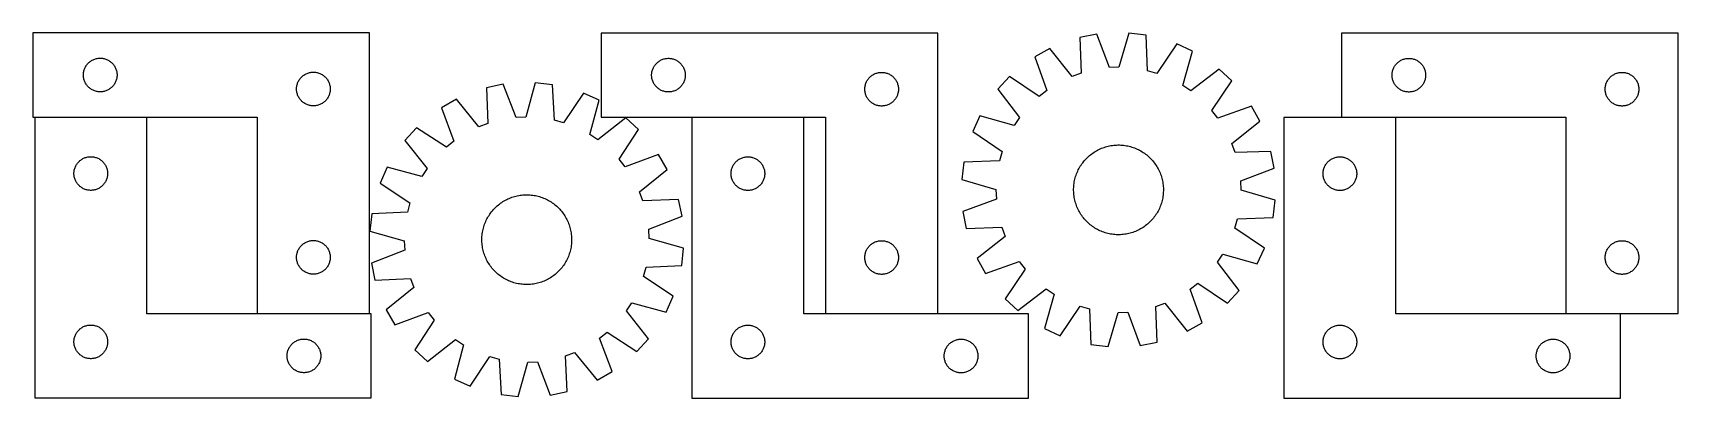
# Model space of a CAD drawing. Header units: millimetres. Extents: x 14 to 1481, y 7 to 332.
import ezdxf

# ---------------------------------------------------------------- set-up
doc = ezdxf.new("R2010")
doc.units = ezdxf.units.MM
doc.layers.add('CUT', color=7, linetype='CONTINUOUS', true_color=0x000000)

msp = doc.modelspace()

# ---------------------------------------------------------------- linework, layer by layer
at = {"layer": 'CUT'}
for p, q in [((314.491876, 331.933906), (14.491876, 331.933906)), ((14.491876, 331.933906), (14.491876, 256.933906)), ((314.491876, 81.933906), (314.491876, 331.933906)), ((820.980219, 331.790351), (520.980219, 331.790351)), ((520.980219, 331.790351), (520.980219, 256.790351)), ((820.980219, 81.790351), (820.980219, 331.790351)), ((962.893347, 330.75361), (947.792208, 327.806383)), ((947.792208, 327.806383), (948.749636, 296.056453)), ((973.944457, 300.973621), (962.893347, 330.75361)), ((991.414047, 331.771187), (982.513348, 301.279347)), ((1006.686827, 329.907657), (991.414047, 331.771187)), ((1007.994535, 298.170224), (1006.686827, 329.907657)), ((1480.890032, 331.770087), (1180.890032, 331.770087)), ((1180.890032, 331.770087), (1180.890032, 256.770087)), ((1480.890032, 81.770087), (1480.890032, 331.770087)), ((67.442225, 307.674088), (68.13316, 308.01944)), ((68.13316, 308.01944), (68.840958, 308.328765)), ((68.840958, 308.328765), (69.563741, 308.601244)), ((69.563741, 308.601244), (70.299592, 308.836154)), ((70.299592, 308.836154), (71.04656, 309.032871)), ((71.04656, 309.032871), (71.802665, 309.190875)), ((71.802665, 309.190875), (72.565901, 309.309746)), ((72.565901, 309.309746), (73.334244, 309.389168)), ((73.334244, 309.389168), (74.105658, 309.428933)), ((74.105658, 309.428933), (74.878095, 309.428933)), ((74.878095, 309.428933), (75.649508, 309.389168)), ((75.649508, 309.389168), (76.417852, 309.309746)), ((76.417852, 309.309746), (77.181088, 309.190875)), ((77.181088, 309.190875), (77.937192, 309.032871)), ((77.937192, 309.032871), (78.684161, 308.836154)), ((78.684161, 308.836154), (79.420012, 308.601244)), ((79.420012, 308.601244), (80.142795, 308.328765)), ((80.142795, 308.328765), (80.850592, 308.01944)), ((80.850592, 308.01944), (81.541527, 307.674088)), ((574.621503, 307.875885), (575.3293, 308.18521)), ((575.3293, 308.18521), (576.052083, 308.457689)), ((576.052083, 308.457689), (576.787934, 308.692599)), ((576.787934, 308.692599), (577.534902, 308.889316)), ((577.534902, 308.889316), (578.291007, 309.04732)), ((578.291007, 309.04732), (579.054243, 309.166191)), ((579.054243, 309.166191), (579.822587, 309.245614)), ((579.822587, 309.245614), (580.594, 309.285378)), ((580.594, 309.285378), (581.366437, 309.285378)), ((581.366437, 309.285378), (582.137851, 309.245614)), ((582.137851, 309.245614), (582.906194, 309.166191)), ((582.906194, 309.166191), (583.66943, 309.04732)), ((583.66943, 309.04732), (584.425535, 308.889316)), ((584.425535, 308.889316), (585.172503, 308.692599)), ((585.172503, 308.692599), (585.908354, 308.457689)), ((585.908354, 308.457689), (586.631137, 308.18521)), ((586.631137, 308.18521), (587.338934, 307.875885)), ((920.981858, 318.025229), (907.530564, 310.555741)), ((907.530564, 310.555741), (918.252401, 280.655625)), ((940.694611, 293.117757), (920.981858, 318.025229)), ((1034.126074, 322.062049), (1016.238509, 295.813053)), ((1048.075488, 315.570179), (1034.126074, 322.062049)), ((1039.511786, 284.981982), (1048.075488, 315.570179)), ((1234.531316, 307.855621), (1235.239113, 308.164947)), ((1235.239113, 308.164947), (1235.961896, 308.437426)), ((1235.961896, 308.437426), (1236.697747, 308.672335)), ((1236.697747, 308.672335), (1237.444715, 308.869053)), ((1237.444715, 308.869053), (1238.20082, 309.027056)), ((1238.20082, 309.027056), (1238.964056, 309.145927)), ((1238.964056, 309.145927), (1239.7324, 309.22535)), ((1239.7324, 309.22535), (1240.503813, 309.265114)), ((1240.503813, 309.265114), (1241.27625, 309.265114)), ((1241.27625, 309.265114), (1242.047663, 309.22535)), ((1242.047663, 309.22535), (1242.816007, 309.145927)), ((1242.816007, 309.145927), (1243.579243, 309.027056)), ((1243.579243, 309.027056), (1244.335348, 308.869053)), ((1244.335348, 308.869053), (1245.082316, 308.672335)), ((1245.082316, 308.672335), (1245.818167, 308.437426)), ((1245.818167, 308.437426), (1246.54095, 308.164947)), ((1246.54095, 308.164947), (1247.248747, 307.855621)), ((59.491876, 294.433906), (59.511765, 295.206087)), ((59.511765, 293.661724), (59.491876, 294.433906)), ((59.511765, 295.206087), (59.571378, 295.976221)), ((59.571378, 292.891591), (59.511765, 293.661724)), ((59.571378, 295.976221), (59.670558, 296.742264)), ((59.670558, 296.742264), (59.809041, 297.502187)), ((59.809041, 297.502187), (59.98646, 298.253972)), ((59.98646, 298.253972), (60.202346, 298.995628)), ((60.202346, 298.995628), (60.456124, 299.725187)), ((60.456124, 299.725187), (60.747123, 300.440714)), ((60.747123, 300.440714), (61.07457, 301.140312)), ((61.07457, 301.140312), (61.437598, 301.822127)), ((61.437598, 301.822127), (61.835243, 302.484348)), ((61.835243, 302.484348), (62.266451, 303.125222)), ((62.266451, 303.125222), (62.730079, 303.743048)), ((62.730079, 303.743048), (63.224897, 304.336187)), ((63.224897, 304.336187), (63.749593, 304.903068)), ((63.749593, 304.903068), (64.302776, 305.442186)), ((64.302776, 305.442186), (64.882979, 305.952112)), ((64.882979, 305.952112), (65.488662, 306.431494)), ((65.488662, 306.431494), (66.11822, 306.879061)), ((66.11822, 306.879061), (66.769984, 307.293625)), ((66.769984, 307.293625), (67.442225, 307.674088)), ((81.541527, 307.674088), (82.213768, 307.293625)), ((82.213768, 307.293625), (82.865532, 306.879061)), ((82.865532, 306.879061), (83.495091, 306.431494)), ((83.495091, 306.431494), (84.100774, 305.952112)), ((84.100774, 305.952112), (84.680976, 305.442186)), ((84.680976, 305.442186), (85.234159, 304.903068)), ((85.234159, 304.903068), (85.758855, 304.336187)), ((85.758855, 304.336187), (86.253673, 303.743048)), ((86.253673, 303.743048), (86.717301, 303.125222)), ((86.717301, 303.125222), (87.14851, 302.484348)), ((87.14851, 302.484348), (87.546155, 301.822127)), ((87.546155, 301.822127), (87.909183, 301.140312)), ((87.909183, 301.140312), (88.23663, 300.440714)), ((88.23663, 300.440714), (88.527629, 299.725187)), ((88.527629, 299.725187), (88.781407, 298.995628)), ((88.781407, 298.995628), (88.997292, 298.253972)), ((88.997292, 298.253972), (89.174712, 297.502187)), ((89.174712, 297.502187), (89.313195, 296.742264)), ((89.313195, 296.742264), (89.412374, 295.976221)), ((89.412374, 295.976221), (89.471988, 295.206087)), ((89.471988, 293.661724), (89.412374, 292.891591)), ((89.471988, 295.206087), (89.491876, 294.433906)), ((89.491876, 294.433906), (89.471988, 293.661724)), ((254.302776, 292.942186), (254.882979, 293.452112)), ((254.882979, 293.452112), (255.488662, 293.931494)), ((255.488662, 293.931494), (256.11822, 294.379061)), ((256.11822, 294.379061), (256.769984, 294.793625)), ((256.769984, 294.793625), (257.442225, 295.174088)), ((257.442225, 295.174088), (258.13316, 295.51944)), ((258.13316, 295.51944), (258.840958, 295.828765)), ((258.840958, 295.828765), (259.563741, 296.101244)), ((259.563741, 296.101244), (260.299592, 296.336154)), ((260.299592, 296.336154), (261.04656, 296.532871)), ((261.04656, 296.532871), (261.802665, 296.690875)), ((261.802665, 296.690875), (262.565901, 296.809746)), ((262.565901, 296.809746), (263.334244, 296.889168)), ((263.334244, 296.889168), (264.105658, 296.928933)), ((264.105658, 296.928933), (264.878095, 296.928933)), ((264.878095, 296.928933), (265.649508, 296.889168)), ((265.649508, 296.889168), (266.417852, 296.809746)), ((266.417852, 296.809746), (267.181088, 296.690875)), ((267.181088, 296.690875), (267.937192, 296.532871)), ((267.937192, 296.532871), (268.684161, 296.336154)), ((268.684161, 296.336154), (269.420012, 296.101244)), ((269.420012, 296.101244), (270.142795, 295.828765)), ((270.142795, 295.828765), (270.850592, 295.51944)), ((270.850592, 295.51944), (271.541527, 295.174088)), ((271.541527, 295.174088), (272.213768, 294.793625)), ((272.213768, 294.793625), (272.865532, 294.379061)), ((272.865532, 294.379061), (273.495091, 293.931494)), ((273.495091, 293.931494), (274.100774, 293.452112)), ((274.100774, 293.452112), (274.680976, 292.942186)), ((565.980219, 294.290351), (566.000107, 295.062532)), ((566.000107, 293.51817), (565.980219, 294.290351)), ((566.000107, 295.062532), (566.05972, 295.832666)), ((566.05972, 292.748036), (566.000107, 293.51817)), ((566.05972, 295.832666), (566.1589, 296.59871)), ((566.1589, 296.59871), (566.297383, 297.358632)), ((566.297383, 297.358632), (566.474803, 298.110418)), ((566.474803, 298.110418), (566.690688, 298.852073)), ((566.690688, 298.852073), (566.944466, 299.581632)), ((566.944466, 299.581632), (567.235465, 300.297159)), ((567.235465, 300.297159), (567.562912, 300.996758)), ((567.562912, 300.996758), (567.92594, 301.678572)), ((567.92594, 301.678572), (568.323585, 302.340794)), ((568.323585, 302.340794), (568.754794, 302.981667)), ((568.754794, 302.981667), (569.218421, 303.599493)), ((569.218421, 303.599493), (569.71324, 304.192633)), ((569.71324, 304.192633), (570.237936, 304.759513)), ((570.237936, 304.759513), (570.791119, 305.298631)), ((570.791119, 305.298631), (571.371321, 305.808558)), ((571.371321, 305.808558), (571.977004, 306.28794)), ((571.977004, 306.28794), (572.606563, 306.735506)), ((572.606563, 306.735506), (573.258327, 307.15007)), ((573.258327, 307.15007), (573.930567, 307.530533)), ((573.930567, 307.530533), (574.621503, 307.875885)), ((587.338934, 307.875885), (588.02987, 307.530533)), ((588.02987, 307.530533), (588.702111, 307.15007)), ((588.702111, 307.15007), (589.353874, 306.735506)), ((589.353874, 306.735506), (589.983433, 306.28794)), ((589.983433, 306.28794), (590.589116, 305.808558)), ((590.589116, 305.808558), (591.169319, 305.298631)), ((591.169319, 305.298631), (591.722501, 304.759513)), ((591.722501, 304.759513), (592.247198, 304.192633)), ((592.247198, 304.192633), (592.742016, 303.599493)), ((592.742016, 303.599493), (593.205644, 302.981667)), ((593.205644, 302.981667), (593.636852, 302.340794)), ((593.636852, 302.340794), (594.034497, 301.678572)), ((594.034497, 301.678572), (594.397525, 300.996758)), ((594.397525, 300.996758), (594.724972, 300.297159)), ((594.724972, 300.297159), (595.015971, 299.581632)), ((595.015971, 299.581632), (595.269749, 298.852073)), ((595.269749, 298.852073), (595.485634, 298.110418)), ((595.485634, 298.110418), (595.663054, 297.358632)), ((595.663054, 297.358632), (595.801537, 296.59871)), ((595.801537, 296.59871), (595.900717, 295.832666)), ((595.900717, 295.832666), (595.96033, 295.062532)), ((595.96033, 293.51817), (595.900717, 292.748036)), ((595.96033, 295.062532), (595.980219, 294.290351)), ((595.980219, 294.290351), (595.96033, 293.51817)), ((760.791119, 292.798631), (761.371321, 293.308558)), ((761.371321, 293.308558), (761.977004, 293.78794)), ((761.977004, 293.78794), (762.606563, 294.235506)), ((762.606563, 294.235506), (763.258327, 294.65007)), ((763.258327, 294.65007), (763.930567, 295.030533)), ((763.930567, 295.030533), (764.621503, 295.375885)), ((764.621503, 295.375885), (765.3293, 295.68521)), ((765.3293, 295.68521), (766.052083, 295.957689)), ((766.052083, 295.957689), (766.787934, 296.192599)), ((766.787934, 296.192599), (767.534902, 296.389316)), ((767.534902, 296.389316), (768.291007, 296.54732)), ((768.291007, 296.54732), (769.054243, 296.666191)), ((769.054243, 296.666191), (769.822587, 296.745614)), ((769.822587, 296.745614), (770.594, 296.785378)), ((770.594, 296.785378), (771.366437, 296.785378)), ((771.366437, 296.785378), (772.137851, 296.745614)), ((772.137851, 296.745614), (772.906194, 296.666191)), ((772.906194, 296.666191), (773.66943, 296.54732)), ((773.66943, 296.54732), (774.425535, 296.389316)), ((774.425535, 296.389316), (775.172503, 296.192599)), ((775.172503, 296.192599), (775.908354, 295.957689)), ((775.908354, 295.957689), (776.631137, 295.68521)), ((776.631137, 295.68521), (777.338934, 295.375885)), ((777.338934, 295.375885), (778.02987, 295.030533)), ((778.02987, 295.030533), (778.702111, 294.65007)), ((778.702111, 294.65007), (779.353874, 294.235506)), ((779.353874, 294.235506), (779.983433, 293.78794)), ((779.983433, 293.78794), (780.589116, 293.308558)), ((780.589116, 293.308558), (781.169319, 292.798631)), ((948.749636, 296.056453), (940.694611, 293.117757)), ((982.513348, 301.279347), (973.944457, 300.973621)), ((1016.238509, 295.813053), (1007.994535, 298.170224)), ((1071.747336, 299.629368), (1046.623866, 280.192651)), ((1083.00792, 289.144627), (1071.747336, 299.629368)), ((1225.890032, 294.270087), (1225.90992, 295.042269)), ((1225.90992, 293.497906), (1225.890032, 294.270087)), ((1225.90992, 295.042269), (1225.969533, 295.812402)), ((1225.969533, 292.727772), (1225.90992, 293.497906)), ((1225.969533, 295.812402), (1226.068713, 296.578446)), ((1226.068713, 296.578446), (1226.207196, 297.338368)), ((1226.207196, 297.338368), (1226.384616, 298.090154)), ((1226.384616, 298.090154), (1226.600501, 298.83181)), ((1226.600501, 298.83181), (1226.854279, 299.561368)), ((1226.854279, 299.561368), (1227.145278, 300.276896)), ((1227.145278, 300.276896), (1227.472725, 300.976494)), ((1227.472725, 300.976494), (1227.835753, 301.658308)), ((1227.835753, 301.658308), (1228.233398, 302.32053)), ((1228.233398, 302.32053), (1228.664606, 302.961404)), ((1228.664606, 302.961404), (1229.128234, 303.579229)), ((1229.128234, 303.579229), (1229.623053, 304.172369)), ((1229.623053, 304.172369), (1230.147749, 304.73925)), ((1230.147749, 304.73925), (1230.700931, 305.278368)), ((1230.700931, 305.278368), (1231.281134, 305.788294)), ((1231.281134, 305.788294), (1231.886817, 306.267676)), ((1231.886817, 306.267676), (1232.516376, 306.715242)), ((1232.516376, 306.715242), (1233.168139, 307.129807)), ((1233.168139, 307.129807), (1233.84038, 307.510269)), ((1233.84038, 307.510269), (1234.531316, 307.855621)), ((1247.248747, 307.855621), (1247.939683, 307.510269)), ((1247.939683, 307.510269), (1248.611924, 307.129807)), ((1248.611924, 307.129807), (1249.263687, 306.715242)), ((1249.263687, 306.715242), (1249.893246, 306.267676)), ((1249.893246, 306.267676), (1250.498929, 305.788294)), ((1250.498929, 305.788294), (1251.079132, 305.278368)), ((1251.079132, 305.278368), (1251.632314, 304.73925)), ((1251.632314, 304.73925), (1252.15701, 304.172369)), ((1252.15701, 304.172369), (1252.651829, 303.579229)), ((1252.651829, 303.579229), (1253.115457, 302.961404)), ((1253.115457, 302.961404), (1253.546665, 302.32053)), ((1253.546665, 302.32053), (1253.94431, 301.658308)), ((1253.94431, 301.658308), (1254.307338, 300.976494)), ((1254.307338, 300.976494), (1254.634785, 300.276896)), ((1254.634785, 300.276896), (1254.925784, 299.561368)), ((1254.925784, 299.561368), (1255.179562, 298.83181)), ((1255.179562, 298.83181), (1255.395447, 298.090154)), ((1255.395447, 298.090154), (1255.572867, 297.338368)), ((1255.572867, 297.338368), (1255.71135, 296.578446)), ((1255.71135, 296.578446), (1255.81053, 295.812402)), ((1255.81053, 295.812402), (1255.870143, 295.042269)), ((1255.870143, 293.497906), (1255.81053, 292.727772)), ((1255.870143, 295.042269), (1255.890032, 294.270087)), ((1255.890032, 294.270087), (1255.870143, 293.497906)), ((1420.700931, 292.778368), (1421.281134, 293.288294)), ((1421.281134, 293.288294), (1421.886817, 293.767676)), ((1421.886817, 293.767676), (1422.516376, 294.215242)), ((1422.516376, 294.215242), (1423.168139, 294.629807)), ((1423.168139, 294.629807), (1423.84038, 295.010269)), ((1423.84038, 295.010269), (1424.531316, 295.355621)), ((1424.531316, 295.355621), (1425.239113, 295.664947)), ((1425.239113, 295.664947), (1425.961896, 295.937426)), ((1425.961896, 295.937426), (1426.697747, 296.172335)), ((1426.697747, 296.172335), (1427.444715, 296.369053)), ((1427.444715, 296.369053), (1428.20082, 296.527056)), ((1428.20082, 296.527056), (1428.964056, 296.645927)), ((1428.964056, 296.645927), (1429.7324, 296.72535)), ((1429.7324, 296.72535), (1430.503813, 296.765114)), ((1430.503813, 296.765114), (1431.27625, 296.765114)), ((1431.27625, 296.765114), (1432.047663, 296.72535)), ((1432.047663, 296.72535), (1432.816007, 296.645927)), ((1432.816007, 296.645927), (1433.579243, 296.527056)), ((1433.579243, 296.527056), (1434.335348, 296.369053)), ((1434.335348, 296.369053), (1435.082316, 296.172335)), ((1435.082316, 296.172335), (1435.818167, 295.937426)), ((1435.818167, 295.937426), (1436.54095, 295.664947)), ((1436.54095, 295.664947), (1437.248747, 295.355621)), ((1437.248747, 295.355621), (1437.939683, 295.010269)), ((1437.939683, 295.010269), (1438.611924, 294.629807)), ((1438.611924, 294.629807), (1439.263687, 294.215242)), ((1439.263687, 294.215242), (1439.893246, 293.767676)), ((1439.893246, 293.767676), (1440.498929, 293.288294)), ((1440.498929, 293.288294), (1441.079132, 292.778368)), ((59.670558, 292.125547), (59.571378, 292.891591)), ((59.809041, 291.365625), (59.670558, 292.125547)), ((59.98646, 290.613839), (59.809041, 291.365625)), ((60.202346, 289.872183), (59.98646, 290.613839)), ((60.456124, 289.142624), (60.202346, 289.872183)), ((60.747123, 288.427097), (60.456124, 289.142624)), ((61.07457, 287.727499), (60.747123, 288.427097)), ((61.437598, 287.045685), (61.07457, 287.727499)), ((61.835243, 286.383463), (61.437598, 287.045685)), ((62.266451, 285.742589), (61.835243, 286.383463)), ((62.730079, 285.124763), (62.266451, 285.742589)), ((63.224897, 284.531624), (62.730079, 285.124763)), ((63.749593, 283.964743), (63.224897, 284.531624)), ((64.302776, 283.425625), (63.749593, 283.964743)), ((64.882979, 282.915699), (64.302776, 283.425625)), ((65.488662, 282.436317), (64.882979, 282.915699)), ((66.11822, 281.98875), (65.488662, 282.436317)), ((66.769984, 281.574186), (66.11822, 281.98875)), ((67.442225, 281.193724), (66.769984, 281.574186)), ((68.13316, 280.848372), (67.442225, 281.193724)), ((68.840958, 280.539046), (68.13316, 280.848372)), ((69.563741, 280.266567), (68.840958, 280.539046)), ((70.299592, 280.031657), (69.563741, 280.266567)), ((71.04656, 279.83494), (70.299592, 280.031657)), ((71.802665, 279.676936), (71.04656, 279.83494)), ((72.565901, 279.558065), (71.802665, 279.676936)), ((73.334244, 279.478643), (72.565901, 279.558065)), ((74.105658, 279.438879), (73.334244, 279.478643)), ((74.878095, 279.438879), (74.105658, 279.438879)), ((75.649508, 279.478643), (74.878095, 279.438879)), ((76.417852, 279.558065), (75.649508, 279.478643)), ((77.181088, 279.676936), (76.417852, 279.558065)), ((77.937192, 279.83494), (77.181088, 279.676936)), ((78.684161, 280.031657), (77.937192, 279.83494)), ((79.420012, 280.266567), (78.684161, 280.031657)), ((80.142795, 280.539046), (79.420012, 280.266567)), ((80.850592, 280.848372), (80.142795, 280.539046)), ((81.541527, 281.193724), (80.850592, 280.848372)), ((82.213768, 281.574186), (81.541527, 281.193724)), ((82.865532, 281.98875), (82.213768, 281.574186)), ((83.495091, 282.436317), (82.865532, 281.98875)), ((84.100774, 282.915699), (83.495091, 282.436317)), ((84.680976, 283.425625), (84.100774, 282.915699)), ((85.234159, 283.964743), (84.680976, 283.425625)), ((85.758855, 284.531624), (85.234159, 283.964743)), ((86.253673, 285.124763), (85.758855, 284.531624)), ((86.717301, 285.742589), (86.253673, 285.124763)), ((87.14851, 286.383463), (86.717301, 285.742589)), ((87.546155, 287.045685), (87.14851, 286.383463)), ((87.909183, 287.727499), (87.546155, 287.045685)), ((88.23663, 288.427097), (87.909183, 287.727499)), ((88.527629, 289.142624), (88.23663, 288.427097)), ((88.781407, 289.872183), (88.527629, 289.142624)), ((88.997292, 290.613839), (88.781407, 289.872183)), ((89.174712, 291.365625), (88.997292, 290.613839)), ((89.313195, 292.125547), (89.174712, 291.365625)), ((89.412374, 292.891591), (89.313195, 292.125547)), ((249.491876, 281.933906), (249.511765, 282.706087)), ((249.511765, 281.161724), (249.491876, 281.933906)), ((249.511765, 282.706087), (249.571378, 283.476221)), ((249.571378, 280.391591), (249.511765, 281.161724)), ((249.571378, 283.476221), (249.670558, 284.242264)), ((249.670558, 279.625547), (249.571378, 280.391591)), ((249.670558, 284.242264), (249.809041, 285.002187)), ((249.809041, 278.865625), (249.670558, 279.625547)), ((249.809041, 285.002187), (249.98646, 285.753972)), ((249.98646, 278.113839), (249.809041, 278.865625)), ((249.98646, 285.753972), (250.202346, 286.495628)), ((250.202346, 286.495628), (250.456124, 287.225187)), ((250.456124, 287.225187), (250.747123, 287.940714)), ((250.747123, 287.940714), (251.07457, 288.640312)), ((251.07457, 288.640312), (251.437598, 289.322127)), ((251.437598, 289.322127), (251.835243, 289.984348)), ((251.835243, 289.984348), (252.266451, 290.625222)), ((252.266451, 290.625222), (252.730079, 291.243048)), ((252.730079, 291.243048), (253.224897, 291.836187)), ((253.224897, 291.836187), (253.749593, 292.403068)), ((253.749593, 292.403068), (254.302776, 292.942186)), ((274.680976, 292.942186), (275.234159, 292.403068)), ((275.234159, 292.403068), (275.758855, 291.836187)), ((275.758855, 291.836187), (276.253673, 291.243048)), ((276.253673, 291.243048), (276.717301, 290.625222)), ((276.717301, 290.625222), (277.14851, 289.984348)), ((277.14851, 289.984348), (277.546155, 289.322127)), ((277.546155, 289.322127), (277.909183, 288.640312)), ((277.909183, 288.640312), (278.23663, 287.940714)), ((278.23663, 287.940714), (278.527629, 287.225187)), ((278.527629, 287.225187), (278.781407, 286.495628)), ((278.781407, 286.495628), (278.997292, 285.753972)), ((278.997292, 285.753972), (279.174712, 285.002187)), ((279.174712, 278.865625), (278.997292, 278.113839)), ((279.174712, 285.002187), (279.313195, 284.242264)), ((279.313195, 279.625547), (279.174712, 278.865625)), ((279.313195, 284.242264), (279.412374, 283.476221)), ((279.412374, 280.391591), (279.313195, 279.625547)), ((279.412374, 283.476221), (279.471988, 282.706087)), ((279.471988, 281.161724), (279.412374, 280.391591)), ((279.471988, 282.706087), (279.491876, 281.933906)), ((279.491876, 281.933906), (279.471988, 281.161724)), ((433.791597, 286.127551), (418.726712, 283.000284)), ((418.726712, 283.000284), (420.063045, 251.264044)), ((445.197378, 256.481591), (433.791597, 286.127551)), ((462.29812, 287.485483), (453.76201, 256.889575)), ((477.592055, 285.804384), (462.29812, 287.485483)), ((479.278493, 254.084821), (477.592055, 285.804384)), ((566.1589, 291.981992), (566.05972, 292.748036)), ((566.297383, 291.22207), (566.1589, 291.981992)), ((566.474803, 290.470284), (566.297383, 291.22207)), ((566.690688, 289.728628), (566.474803, 290.470284)), ((566.944466, 288.99907), (566.690688, 289.728628)), ((567.235465, 288.283542), (566.944466, 288.99907)), ((567.562912, 287.583944), (567.235465, 288.283542)), ((567.92594, 286.90213), (567.562912, 287.583944)), ((568.323585, 286.239908), (567.92594, 286.90213)), ((568.754794, 285.599034), (568.323585, 286.239908)), ((569.218421, 284.981209), (568.754794, 285.599034)), ((569.71324, 284.388069), (569.218421, 284.981209)), ((570.237936, 283.821189), (569.71324, 284.388069)), ((570.791119, 283.28207), (570.237936, 283.821189)), ((571.371321, 282.772144), (570.791119, 283.28207)), ((571.977004, 282.292762), (571.371321, 282.772144)), ((572.606563, 281.845196), (571.977004, 282.292762)), ((573.258327, 281.430631), (572.606563, 281.845196)), ((573.930567, 281.050169), (573.258327, 281.430631)), ((574.621503, 280.704817), (573.930567, 281.050169)), ((575.3293, 280.395491), (574.621503, 280.704817)), ((576.052083, 280.123012), (575.3293, 280.395491)), ((576.787934, 279.888103), (576.052083, 280.123012)), ((577.534902, 279.691385), (576.787934, 279.888103)), ((578.291007, 279.533382), (577.534902, 279.691385)), ((579.054243, 279.414511), (578.291007, 279.533382)), ((579.822587, 279.335088), (579.054243, 279.414511)), ((580.594, 279.295324), (579.822587, 279.335088)), ((581.366437, 279.295324), (580.594, 279.295324)), ((582.137851, 279.335088), (581.366437, 279.295324)), ((582.906194, 279.414511), (582.137851, 279.335088)), ((583.66943, 279.533382), (582.906194, 279.414511)), ((584.425535, 279.691385), (583.66943, 279.533382)), ((585.172503, 279.888103), (584.425535, 279.691385)), ((585.908354, 280.123012), (585.172503, 279.888103)), ((586.631137, 280.395491), (585.908354, 280.123012)), ((587.338934, 280.704817), (586.631137, 280.395491)), ((588.02987, 281.050169), (587.338934, 280.704817)), ((588.702111, 281.430631), (588.02987, 281.050169)), ((589.353874, 281.845196), (588.702111, 281.430631)), ((589.983433, 282.292762), (589.353874, 281.845196)), ((590.589116, 282.772144), (589.983433, 282.292762)), ((591.169319, 283.28207), (590.589116, 282.772144)), ((591.722501, 283.821189), (591.169319, 283.28207)), ((592.247198, 284.388069), (591.722501, 283.821189)), ((592.742016, 284.981209), (592.247198, 284.388069)), ((593.205644, 285.599034), (592.742016, 284.981209)), ((593.636852, 286.239908), (593.205644, 285.599034)), ((594.034497, 286.90213), (593.636852, 286.239908)), ((594.397525, 287.583944), (594.034497, 286.90213)), ((594.724972, 288.283542), (594.397525, 287.583944)), ((595.015971, 288.99907), (594.724972, 288.283542)), ((595.269749, 289.728628), (595.015971, 288.99907)), ((595.485634, 290.470284), (595.269749, 289.728628)), ((595.663054, 291.22207), (595.485634, 290.470284)), ((595.801537, 291.981992), (595.663054, 291.22207)), ((595.900717, 292.748036), (595.801537, 291.981992)), ((755.980219, 281.790351), (756.000107, 282.562532)), ((756.000107, 281.01817), (755.980219, 281.790351)), ((756.000107, 282.562532), (756.05972, 283.332666)), ((756.05972, 280.248036), (756.000107, 281.01817)), ((756.05972, 283.332666), (756.1589, 284.09871)), ((756.1589, 279.481992), (756.05972, 280.248036)), ((756.1589, 284.09871), (756.297383, 284.858632)), ((756.297383, 278.72207), (756.1589, 279.481992)), ((756.297383, 284.858632), (756.474803, 285.610418)), ((756.474803, 277.970284), (756.297383, 278.72207)), ((756.474803, 285.610418), (756.690688, 286.352073)), ((756.690688, 286.352073), (756.944466, 287.081632)), ((756.944466, 287.081632), (757.235465, 287.797159)), ((757.235465, 287.797159), (757.562912, 288.496758)), ((757.562912, 288.496758), (757.92594, 289.178572)), ((757.92594, 289.178572), (758.323585, 289.840794)), ((758.323585, 289.840794), (758.754794, 290.481667)), ((758.754794, 290.481667), (759.218421, 291.099493)), ((759.218421, 291.099493), (759.71324, 291.692633)), ((759.71324, 291.692633), (760.237936, 292.259513)), ((760.237936, 292.259513), (760.791119, 292.798631)), ((781.169319, 292.798631), (781.722501, 292.259513)), ((781.722501, 292.259513), (782.247198, 291.692633)), ((782.247198, 291.692633), (782.742016, 291.099493)), ((782.742016, 291.099493), (783.205644, 290.481667)), ((783.205644, 290.481667), (783.636852, 289.840794)), ((783.636852, 289.840794), (784.034497, 289.178572)), ((784.034497, 289.178572), (784.397525, 288.496758)), ((784.397525, 288.496758), (784.724972, 287.797159)), ((784.724972, 287.797159), (785.015971, 287.081632)), ((785.015971, 287.081632), (785.269749, 286.352073)), ((785.269749, 286.352073), (785.485634, 285.610418)), ((785.485634, 285.610418), (785.663054, 284.858632)), ((785.663054, 278.72207), (785.485634, 277.970284)), ((785.663054, 284.858632), (785.801537, 284.09871)), ((785.801537, 279.481992), (785.663054, 278.72207)), ((785.801537, 284.09871), (785.900717, 283.332666)), ((785.900717, 280.248036), (785.801537, 279.481992)), ((785.900717, 283.332666), (785.96033, 282.562532)), ((785.96033, 281.01817), (785.900717, 280.248036)), ((785.96033, 282.562532), (785.980219, 281.790351)), ((785.980219, 281.790351), (785.96033, 281.01817)), ((885.05495, 292.968457), (874.570208, 281.707873)), ((874.570208, 281.707873), (894.006925, 256.584403)), ((911.499723, 275.371619), (885.05495, 292.968457)), ((918.252401, 280.655625), (911.499723, 275.371619)), ((1046.623866, 280.192651), (1039.511786, 284.981982)), ((1065.411082, 262.699853), (1083.00792, 289.144627)), ((1226.068713, 291.961729), (1225.969533, 292.727772)), ((1226.207196, 291.201806), (1226.068713, 291.961729)), ((1226.384616, 290.45002), (1226.207196, 291.201806)), ((1226.600501, 289.708365), (1226.384616, 290.45002)), ((1226.854279, 288.978806), (1226.600501, 289.708365)), ((1227.145278, 288.263279), (1226.854279, 288.978806)), ((1227.472725, 287.56368), (1227.145278, 288.263279)), ((1227.835753, 286.881866), (1227.472725, 287.56368)), ((1228.233398, 286.219644), (1227.835753, 286.881866)), ((1228.664606, 285.578771), (1228.233398, 286.219644)), ((1229.128234, 284.960945), (1228.664606, 285.578771)), ((1229.623053, 284.367805), (1229.128234, 284.960945)), ((1230.147749, 283.800925), (1229.623053, 284.367805)), ((1230.700931, 283.261807), (1230.147749, 283.800925)), ((1231.281134, 282.751881), (1230.700931, 283.261807)), ((1231.886817, 282.272499), (1231.281134, 282.751881)), ((1232.516376, 281.824932), (1231.886817, 282.272499)), ((1233.168139, 281.410368), (1232.516376, 281.824932)), ((1233.84038, 281.029905), (1233.168139, 281.410368)), ((1234.531316, 280.684553), (1233.84038, 281.029905)), ((1235.239113, 280.375228), (1234.531316, 280.684553)), ((1235.961896, 280.102749), (1235.239113, 280.375228)), ((1236.697747, 279.867839), (1235.961896, 280.102749)), ((1237.444715, 279.671122), (1236.697747, 279.867839)), ((1238.20082, 279.513118), (1237.444715, 279.671122)), ((1238.964056, 279.394247), (1238.20082, 279.513118)), ((1239.7324, 279.314824), (1238.964056, 279.394247)), ((1240.503813, 279.27506), (1239.7324, 279.314824)), ((1241.27625, 279.27506), (1240.503813, 279.27506)), ((1242.047663, 279.314824), (1241.27625, 279.27506)), ((1242.816007, 279.394247), (1242.047663, 279.314824)), ((1243.579243, 279.513118), (1242.816007, 279.394247)), ((1244.335348, 279.671122), (1243.579243, 279.513118)), ((1245.082316, 279.867839), (1244.335348, 279.671122)), ((1245.818167, 280.102749), (1245.082316, 279.867839)), ((1246.54095, 280.375228), (1245.818167, 280.102749)), ((1247.248747, 280.684553), (1246.54095, 280.375228)), ((1247.939683, 281.029905), (1247.248747, 280.684553)), ((1248.611924, 281.410368), (1247.939683, 281.029905)), ((1249.263687, 281.824932), (1248.611924, 281.410368)), ((1249.893246, 282.272499), (1249.263687, 281.824932)), ((1250.498929, 282.751881), (1249.893246, 282.272499)), ((1251.079132, 283.261807), (1250.498929, 282.751881)), ((1251.632314, 283.800925), (1251.079132, 283.261807)), ((1252.15701, 284.367805), (1251.632314, 283.800925)), ((1252.651829, 284.960945), (1252.15701, 284.367805)), ((1253.115457, 285.578771), (1252.651829, 284.960945)), ((1253.546665, 286.219644), (1253.115457, 285.578771)), ((1253.94431, 286.881866), (1253.546665, 286.219644)), ((1254.307338, 287.56368), (1253.94431, 286.881866)), ((1254.634785, 288.263279), (1254.307338, 287.56368)), ((1254.925784, 288.978806), (1254.634785, 288.263279)), ((1255.179562, 289.708365), (1254.925784, 288.978806)), ((1255.395447, 290.45002), (1255.179562, 289.708365)), ((1255.572867, 291.201806), (1255.395447, 290.45002)), ((1255.71135, 291.961729), (1255.572867, 291.201806)), ((1255.81053, 292.727772), (1255.71135, 291.961729)), ((1415.890032, 281.770087), (1415.90992, 282.542269)), ((1415.90992, 280.997906), (1415.890032, 281.770087)), ((1415.90992, 282.542269), (1415.969533, 283.312402)), ((1415.969533, 280.227772), (1415.90992, 280.997906)), ((1415.969533, 283.312402), (1416.068713, 284.078446)), ((1416.068713, 279.461729), (1415.969533, 280.227772)), ((1416.068713, 284.078446), (1416.207196, 284.838368)), ((1416.207196, 278.701806), (1416.068713, 279.461729)), ((1416.207196, 284.838368), (1416.384616, 285.590154)), ((1416.384616, 277.95002), (1416.207196, 278.701806)), ((1416.384616, 285.590154), (1416.600501, 286.33181)), ((1416.600501, 286.33181), (1416.854279, 287.061368)), ((1416.854279, 287.061368), (1417.145278, 287.776896)), ((1417.145278, 287.776896), (1417.472725, 288.476494)), ((1417.472725, 288.476494), (1417.835753, 289.158308)), ((1417.835753, 289.158308), (1418.233398, 289.82053)), ((1418.233398, 289.82053), (1418.664606, 290.461404)), ((1418.664606, 290.461404), (1419.128234, 291.079229)), ((1419.128234, 291.079229), (1419.623053, 291.672369)), ((1419.623053, 291.672369), (1420.147749, 292.23925)), ((1420.147749, 292.23925), (1420.700931, 292.778368)), ((1441.079132, 292.778368), (1441.632314, 292.23925)), ((1441.632314, 292.23925), (1442.15701, 291.672369)), ((1442.15701, 291.672369), (1442.651829, 291.079229)), ((1442.651829, 291.079229), (1443.115457, 290.461404)), ((1443.115457, 290.461404), (1443.546665, 289.82053)), ((1443.546665, 289.82053), (1443.94431, 289.158308)), ((1443.94431, 289.158308), (1444.307338, 288.476494)), ((1444.307338, 288.476494), (1444.634785, 287.776896)), ((1444.634785, 287.776896), (1444.925784, 287.061368)), ((1444.925784, 287.061368), (1445.179562, 286.33181)), ((1445.179562, 286.33181), (1445.395447, 285.590154)), ((1445.395447, 285.590154), (1445.572867, 284.838368)), ((1445.572867, 278.701806), (1445.395447, 277.95002)), ((1445.572867, 284.838368), (1445.71135, 284.078446)), ((1445.71135, 279.461729), (1445.572867, 278.701806)), ((1445.71135, 284.078446), (1445.81053, 283.312402)), ((1445.81053, 280.227772), (1445.71135, 279.461729)), ((1445.81053, 283.312402), (1445.870143, 282.542269)), ((1445.870143, 280.997906), (1445.81053, 280.227772)), ((1445.870143, 282.542269), (1445.890032, 281.770087)), ((1445.890032, 281.770087), (1445.870143, 280.997906)), ((250.202346, 277.372183), (249.98646, 278.113839)), ((250.456124, 276.642624), (250.202346, 277.372183)), ((250.747123, 275.927097), (250.456124, 276.642624)), ((251.07457, 275.227499), (250.747123, 275.927097)), ((251.437598, 274.545685), (251.07457, 275.227499)), ((251.835243, 273.883463), (251.437598, 274.545685)), ((252.266451, 273.242589), (251.835243, 273.883463)), ((252.730079, 272.624763), (252.266451, 273.242589)), ((253.224897, 272.031624), (252.730079, 272.624763)), ((253.749593, 271.464743), (253.224897, 272.031624)), ((254.302776, 270.925625), (253.749593, 271.464743)), ((254.882979, 270.415699), (254.302776, 270.925625)), ((255.488662, 269.936317), (254.882979, 270.415699)), ((256.11822, 269.48875), (255.488662, 269.936317)), ((256.769984, 269.074186), (256.11822, 269.48875)), ((257.442225, 268.693724), (256.769984, 269.074186)), ((258.13316, 268.348372), (257.442225, 268.693724)), ((258.840958, 268.039046), (258.13316, 268.348372)), ((259.563741, 267.766567), (258.840958, 268.039046)), ((260.299592, 267.531657), (259.563741, 267.766567)), ((261.04656, 267.33494), (260.299592, 267.531657)), ((261.802665, 267.176936), (261.04656, 267.33494)), ((262.565901, 267.058065), (261.802665, 267.176936)), ((263.334244, 266.978643), (262.565901, 267.058065)), ((264.105658, 266.938879), (263.334244, 266.978643)), ((264.878095, 266.938879), (264.105658, 266.938879)), ((265.649508, 266.978643), (264.878095, 266.938879)), ((266.417852, 267.058065), (265.649508, 266.978643)), ((267.181088, 267.176936), (266.417852, 267.058065)), ((267.937192, 267.33494), (267.181088, 267.176936)), ((268.684161, 267.531657), (267.937192, 267.33494)), ((269.420012, 267.766567), (268.684161, 267.531657)), ((270.142795, 268.039046), (269.420012, 267.766567)), ((270.850592, 268.348372), (270.142795, 268.039046)), ((271.541527, 268.693724), (270.850592, 268.348372)), ((272.213768, 269.074186), (271.541527, 268.693724)), ((272.865532, 269.48875), (272.213768, 269.074186)), ((273.495091, 269.936317), (272.865532, 269.48875)), ((274.100774, 270.415699), (273.495091, 269.936317)), ((274.680976, 270.925625), (274.100774, 270.415699)), ((275.234159, 271.464743), (274.680976, 270.925625)), ((275.758855, 272.031624), (275.234159, 271.464743)), ((276.253673, 272.624763), (275.758855, 272.031624)), ((276.717301, 273.242589), (276.253673, 272.624763)), ((277.14851, 273.883463), (276.717301, 273.242589)), ((277.546155, 274.545685), (277.14851, 273.883463)), ((277.909183, 275.227499), (277.546155, 274.545685)), ((278.23663, 275.927097), (277.909183, 275.227499)), ((278.527629, 276.642624), (278.23663, 275.927097)), ((278.781407, 277.372183), (278.527629, 276.642624)), ((278.997292, 278.113839), (278.781407, 277.372183)), ((392.035022, 272.899814), (378.673844, 265.270302)), ((378.673844, 265.270302), (389.75181, 235.500293)), ((412.04367, 248.229412), (392.035022, 272.899814)), ((505.122994, 278.286855), (487.550015, 251.82622)), ((519.148902, 271.961949), (505.122994, 278.286855)), ((510.950916, 241.273714), (519.148902, 271.961949)), ((756.690688, 277.228628), (756.474803, 277.970284)), ((756.944466, 276.49907), (756.690688, 277.228628)), ((757.235465, 275.783542), (756.944466, 276.49907)), ((757.562912, 275.083944), (757.235465, 275.783542)), ((757.92594, 274.40213), (757.562912, 275.083944)), ((758.323585, 273.739908), (757.92594, 274.40213)), ((758.754794, 273.099034), (758.323585, 273.739908)), ((759.218421, 272.481209), (758.754794, 273.099034)), ((759.71324, 271.888069), (759.218421, 272.481209)), ((760.237936, 271.321189), (759.71324, 271.888069)), ((760.791119, 270.78207), (760.237936, 271.321189)), ((761.371321, 270.272144), (760.791119, 270.78207)), ((761.977004, 269.792762), (761.371321, 270.272144)), ((762.606563, 269.345196), (761.977004, 269.792762)), ((763.258327, 268.930631), (762.606563, 269.345196)), ((763.930567, 268.550169), (763.258327, 268.930631)), ((764.621503, 268.204817), (763.930567, 268.550169)), ((765.3293, 267.895491), (764.621503, 268.204817)), ((766.052083, 267.623012), (765.3293, 267.895491)), ((766.787934, 267.388103), (766.052083, 267.623012)), ((767.534902, 267.191385), (766.787934, 267.388103)), ((768.291007, 267.033382), (767.534902, 267.191385)), ((769.054243, 266.914511), (768.291007, 267.033382)), ((769.822587, 266.835088), (769.054243, 266.914511)), ((770.594, 266.795324), (769.822587, 266.835088)), ((771.366437, 266.795324), (770.594, 266.795324)), ((772.137851, 266.835088), (771.366437, 266.795324)), ((772.906194, 266.914511), (772.137851, 266.835088)), ((773.66943, 267.033382), (772.906194, 266.914511)), ((774.425535, 267.191385), (773.66943, 267.033382)), ((775.172503, 267.388103), (774.425535, 267.191385)), ((775.908354, 267.623012), (775.172503, 267.388103)), ((776.631137, 267.895491), (775.908354, 267.623012)), ((777.338934, 268.204817), (776.631137, 267.895491)), ((778.02987, 268.550169), (777.338934, 268.204817)), ((778.702111, 268.930631), (778.02987, 268.550169)), ((779.353874, 269.345196), (778.702111, 268.930631)), ((779.983433, 269.792762), (779.353874, 269.345196)), ((780.589116, 270.272144), (779.983433, 269.792762)), ((781.169319, 270.78207), (780.589116, 270.272144)), ((781.722501, 271.321189), (781.169319, 270.78207)), ((782.247198, 271.888069), (781.722501, 271.321189)), ((782.742016, 272.481209), (782.247198, 271.888069)), ((783.205644, 273.099034), (782.742016, 272.481209)), ((783.636852, 273.739908), (783.205644, 273.099034)), ((784.034497, 274.40213), (783.636852, 273.739908)), ((784.397525, 275.083944), (784.034497, 274.40213)), ((784.724972, 275.783542), (784.397525, 275.083944)), ((785.015971, 276.49907), (784.724972, 275.783542)), ((785.269749, 277.228628), (785.015971, 276.49907)), ((785.485634, 277.970284), (785.269749, 277.228628)), ((1100.595204, 266.669012), (1070.695087, 255.947175)), ((1108.064692, 253.217718), (1100.595204, 266.669012)), ((1416.600501, 277.208365), (1416.384616, 277.95002)), ((1416.854279, 276.478806), (1416.600501, 277.208365)), ((1417.145278, 275.763279), (1416.854279, 276.478806)), ((1417.472725, 275.06368), (1417.145278, 275.763279)), ((1417.835753, 274.381866), (1417.472725, 275.06368)), ((1418.233398, 273.719644), (1417.835753, 274.381866)), ((1418.664606, 273.078771), (1418.233398, 273.719644)), ((1419.128234, 272.460945), (1418.664606, 273.078771)), ((1419.623053, 271.867805), (1419.128234, 272.460945)), ((1420.147749, 271.300925), (1419.623053, 271.867805)), ((1420.700931, 270.761807), (1420.147749, 271.300925)), ((1421.281134, 270.251881), (1420.700931, 270.761807)), ((1421.886817, 269.772499), (1421.281134, 270.251881)), ((1422.516376, 269.324932), (1421.886817, 269.772499)), ((1423.168139, 268.910368), (1422.516376, 269.324932)), ((1423.84038, 268.529905), (1423.168139, 268.910368)), ((1424.531316, 268.184553), (1423.84038, 268.529905)), ((1425.239113, 267.875228), (1424.531316, 268.184553)), ((1425.961896, 267.602749), (1425.239113, 267.875228)), ((1426.697747, 267.367839), (1425.961896, 267.602749)), ((1427.444715, 267.171122), (1426.697747, 267.367839)), ((1428.20082, 267.013118), (1427.444715, 267.171122)), ((1428.964056, 266.894247), (1428.20082, 267.013118)), ((1429.7324, 266.814824), (1428.964056, 266.894247)), ((1430.503813, 266.77506), (1429.7324, 266.814824)), ((1431.27625, 266.77506), (1430.503813, 266.77506)), ((1432.047663, 266.814824), (1431.27625, 266.77506)), ((1432.816007, 266.894247), (1432.047663, 266.814824)), ((1433.579243, 267.013118), (1432.816007, 266.894247)), ((1434.335348, 267.171122), (1433.579243, 267.013118)), ((1435.082316, 267.367839), (1434.335348, 267.171122)), ((1435.818167, 267.602749), (1435.082316, 267.367839)), ((1436.54095, 267.875228), (1435.818167, 267.602749)), ((1437.248747, 268.184553), (1436.54095, 267.875228)), ((1437.939683, 268.529905), (1437.248747, 268.184553)), ((1438.611924, 268.910368), (1437.939683, 268.529905)), ((1439.263687, 269.324932), (1438.611924, 268.910368)), ((1439.893246, 269.772499), (1439.263687, 269.324932)), ((1440.498929, 270.251881), (1439.893246, 269.772499)), ((1441.079132, 270.761807), (1440.498929, 270.251881)), ((1441.632314, 271.300925), (1441.079132, 270.761807)), ((1442.15701, 271.867805), (1441.632314, 271.300925)), ((1442.651829, 272.460945), (1442.15701, 271.867805)), ((1443.115457, 273.078771), (1442.651829, 272.460945)), ((1443.546665, 273.719644), (1443.115457, 273.078771)), ((1443.94431, 274.381866), (1443.546665, 273.719644)), ((1444.307338, 275.06368), (1443.94431, 274.381866)), ((1444.634785, 275.763279), (1444.307338, 275.06368)), ((1444.925784, 276.478806), (1444.634785, 275.763279)), ((1445.179562, 277.208365), (1444.925784, 276.478806)), ((1445.395447, 277.95002), (1445.179562, 277.208365)), ((14.491876, 256.933906), (214.491876, 256.933906)), ((116.071593, 256.648743), (16.071593, 256.648743)), ((16.071593, 256.648743), (16.071593, 6.648743)), ((116.071593, 81.648743), (116.071593, 256.648743)), ((214.491876, 256.933906), (214.491876, 81.933906)), ((420.063045, 251.264044), (412.04367, 248.229412)), ((453.76201, 256.889575), (445.197378, 256.481591)), ((487.550015, 251.82622), (479.278493, 254.084821)), ((543.009336, 256.304825), (518.119655, 236.569615)), ((520.980219, 256.790351), (720.980219, 256.790351)), ((554.394265, 245.955239), (543.009336, 256.304825)), ((701.765807, 256.552064), (601.765807, 256.552064)), ((601.765807, 256.552064), (601.765807, 6.552064)), ((701.765807, 81.552064), (701.765807, 256.552064)), ((720.980219, 256.790351), (720.980219, 81.790351)), ((858.629398, 258.036025), (852.137527, 244.086611)), ((889.217594, 249.472323), (858.629398, 258.036025)), ((894.006925, 256.584403), (889.217594, 249.472323)), ((1070.695087, 255.947175), (1065.411082, 262.699853)), ((1083.15722, 233.504966), (1108.064692, 253.217718)), ((1229.427123, 256.532288), (1129.427123, 256.532288)), ((1129.427123, 256.532288), (1129.427123, 6.532288)), ((1180.890032, 256.770087), (1380.890032, 256.770087)), ((1229.427123, 81.532288), (1229.427123, 256.532288)), ((1380.890032, 256.770087), (1380.890032, 81.770087)), ((356.409755, 247.415998), (346.060168, 236.031069)), ((346.060168, 236.031069), (365.795378, 211.141388)), ((383.062683, 230.136063), (356.409755, 247.415998)), ((389.75181, 235.500293), (383.062683, 230.136063)), ((518.119655, 236.569615), (510.950916, 241.273714)), ((537.11433, 219.30231), (554.394265, 245.955239)), ((852.137527, 244.086611), (878.386523, 226.199046)), ((59.021942, 219.888925), (59.712877, 220.234277)), ((59.712877, 220.234277), (60.420675, 220.543603)), ((60.420675, 220.543603), (61.143458, 220.816082)), ((61.143458, 220.816082), (61.879309, 221.050992)), ((61.879309, 221.050992), (62.626277, 221.247709)), ((62.626277, 221.247709), (63.382382, 221.405713)), ((63.382382, 221.405713), (64.145618, 221.524584)), ((64.145618, 221.524584), (64.913961, 221.604006)), ((64.913961, 221.604006), (65.685375, 221.64377)), ((65.685375, 221.64377), (66.457812, 221.64377)), ((66.457812, 221.64377), (67.229225, 221.604006)), ((67.229225, 221.604006), (67.997569, 221.524584)), ((67.997569, 221.524584), (68.760805, 221.405713)), ((68.760805, 221.405713), (69.516909, 221.247709)), ((69.516909, 221.247709), (70.263878, 221.050992)), ((70.263878, 221.050992), (70.999729, 220.816082)), ((70.999729, 220.816082), (71.722512, 220.543603)), ((71.722512, 220.543603), (72.430309, 220.234277)), ((72.430309, 220.234277), (73.121244, 219.888925)), ((572.248569, 223.69115), (542.47856, 212.613184)), ((579.878081, 210.329971), (572.248569, 223.69115)), ((644.716156, 219.792246), (645.407091, 220.137598)), ((645.407091, 220.137598), (646.114889, 220.446923)), ((646.114889, 220.446923), (646.837671, 220.719402)), ((646.837671, 220.719402), (647.573523, 220.954312)), ((647.573523, 220.954312), (648.320491, 221.151029)), ((648.320491, 221.151029), (649.076596, 221.309033)), ((649.076596, 221.309033), (649.839832, 221.427904)), ((649.839832, 221.427904), (650.608175, 221.507327)), ((650.608175, 221.507327), (651.379589, 221.547091)), ((651.379589, 221.547091), (652.152026, 221.547091)), ((652.152026, 221.547091), (652.923439, 221.507327)), ((652.923439, 221.507327), (653.691783, 221.427904)), ((653.691783, 221.427904), (654.455019, 221.309033)), ((654.455019, 221.309033), (655.211123, 221.151029)), ((655.211123, 221.151029), (655.958092, 220.954312)), ((655.958092, 220.954312), (656.693943, 220.719402)), ((656.693943, 220.719402), (657.416726, 220.446923)), ((657.416726, 220.446923), (658.124523, 220.137598)), ((658.124523, 220.137598), (658.815458, 219.792246)), ((878.386523, 226.199046), (876.029352, 217.955072)), ((952.631557, 219.107081), (953.495047, 220.019984)), ((953.495047, 220.019984), (954.386785, 220.905314)), ((954.386785, 220.905314), (955.305893, 221.762197)), ((955.305893, 221.762197), (956.251462, 222.589787)), ((956.251462, 222.589787), (957.22256, 223.387267)), ((957.22256, 223.387267), (958.218229, 224.153851)), ((958.218229, 224.153851), (959.237485, 224.888783)), ((959.237485, 224.888783), (960.279323, 225.591335)), ((960.279323, 225.591335), (961.342714, 226.260817)), ((961.342714, 226.260817), (962.42661, 226.896566)), ((962.42661, 226.896566), (963.52994, 227.497955)), ((963.52994, 227.497955), (964.651616, 228.064392)), ((964.651616, 228.064392), (965.790531, 228.595316)), ((965.790531, 228.595316), (966.94556, 229.090203)), ((966.94556, 229.090203), (968.115564, 229.548567)), ((968.115564, 229.548567), (969.299389, 229.969953)), ((969.299389, 229.969953), (970.495865, 230.353947)), ((970.495865, 230.353947), (971.703813, 230.700169)), ((971.703813, 230.700169), (972.922039, 231.008277)), ((972.922039, 231.008277), (974.149343, 231.277968)), ((974.149343, 231.277968), (975.384512, 231.508976)), ((975.384512, 231.508976), (976.626327, 231.701072)), ((976.626327, 231.701072), (977.873564, 231.854067)), ((977.873564, 231.854067), (979.124991, 231.967809)), ((979.124991, 231.967809), (980.379373, 232.042187)), ((980.379373, 232.042187), (981.635473, 232.077128)), ((981.635473, 232.077128), (982.89205, 232.072596)), ((982.89205, 232.072596), (984.147865, 232.028596)), ((984.147865, 232.028596), (985.401678, 231.945172)), ((985.401678, 231.945172), (986.652252, 231.822406)), ((986.652252, 231.822406), (987.898353, 231.660419)), ((987.898353, 231.660419), (989.13875, 231.459371)), ((989.13875, 231.459371), (990.372221, 231.21946)), ((990.372221, 231.21946), (991.597547, 230.940924)), ((991.597547, 230.940924), (992.81352, 230.624036)), ((992.81352, 230.624036), (994.018938, 230.269111)), ((994.018938, 230.269111), (995.212614, 229.876497)), ((995.212614, 229.876497), (996.393368, 229.446582)), ((996.393368, 229.446582), (997.560036, 228.979792)), ((997.560036, 228.979792), (998.711465, 228.476586)), ((998.711465, 228.476586), (999.846521, 227.937461)), ((999.846521, 227.937461), (1000.964082, 227.362949)), ((1000.964082, 227.362949), (1002.063046, 226.753617)), ((1002.063046, 226.753617), (1003.142328, 226.110066)), ((1003.142328, 226.110066), (1004.200863, 225.432932)), ((1004.200863, 225.432932), (1005.237606, 224.722883)), ((1005.237606, 224.722883), (1006.251535, 223.980619)), ((1006.251535, 223.980619), (1007.241648, 223.206873)), ((1007.241648, 223.206873), (1008.206968, 222.402408)), ((1008.206968, 222.402408), (1009.146544, 221.56802)), ((1009.146544, 221.56802), (1010.059447, 220.70453)), ((1010.059447, 220.70453), (1010.944777, 219.812791)), ((1086.095915, 225.44994), (1083.15722, 233.504966)), ((1117.845846, 226.407369), (1086.095915, 225.44994)), ((1120.793072, 211.30623), (1117.845846, 226.407369)), ((1172.377472, 219.77247), (1173.068407, 220.117822)), ((1173.068407, 220.117822), (1173.776205, 220.427148)), ((1173.776205, 220.427148), (1174.498987, 220.699627)), ((1174.498987, 220.699627), (1175.234839, 220.934536)), ((1175.234839, 220.934536), (1175.981807, 221.131254)), ((1175.981807, 221.131254), (1176.737912, 221.289258)), ((1176.737912, 221.289258), (1177.501148, 221.408128)), ((1177.501148, 221.408128), (1178.269491, 221.487551)), ((1178.269491, 221.487551), (1179.040904, 221.527315)), ((1179.040904, 221.527315), (1179.813342, 221.527315)), ((1179.813342, 221.527315), (1180.584755, 221.487551)), ((1180.584755, 221.487551), (1181.353098, 221.408128)), ((1181.353098, 221.408128), (1182.116335, 221.289258)), ((1182.116335, 221.289258), (1182.872439, 221.131254)), ((1182.872439, 221.131254), (1183.619408, 220.934536)), ((1183.619408, 220.934536), (1184.355259, 220.699627)), ((1184.355259, 220.699627), (1185.078042, 220.427148)), ((1185.078042, 220.427148), (1185.785839, 220.117822)), ((1185.785839, 220.117822), (1186.476774, 219.77247)), ((51.071593, 206.648743), (51.091482, 207.420925)), ((51.091482, 205.876562), (51.071593, 206.648743)), ((51.091482, 207.420925), (51.151095, 208.191058)), ((51.151095, 205.106428), (51.091482, 205.876562)), ((51.151095, 208.191058), (51.250275, 208.957102)), ((51.250275, 208.957102), (51.388758, 209.717024)), ((51.388758, 209.717024), (51.566177, 210.46881)), ((51.566177, 210.46881), (51.782063, 211.210466)), ((51.782063, 211.210466), (52.035841, 211.940025)), ((52.035841, 211.940025), (52.32684, 212.655552)), ((52.32684, 212.655552), (52.654287, 213.35515)), ((52.654287, 213.35515), (53.017315, 214.036964)), ((53.017315, 214.036964), (53.41496, 214.699186)), ((53.41496, 214.699186), (53.846168, 215.34006)), ((53.846168, 215.34006), (54.309796, 215.957886)), ((54.309796, 215.957886), (54.804614, 216.551025)), ((54.804614, 216.551025), (55.329311, 217.117906)), ((55.329311, 217.117906), (55.882493, 217.657024)), ((55.882493, 217.657024), (56.462696, 218.16695)), ((56.462696, 218.16695), (57.068379, 218.646332)), ((57.068379, 218.646332), (57.697938, 219.093899)), ((57.697938, 219.093899), (58.349701, 219.508463)), ((58.349701, 219.508463), (59.021942, 219.888925)), ((73.121244, 219.888925), (73.793485, 219.508463)), ((73.793485, 219.508463), (74.445249, 219.093899)), ((74.445249, 219.093899), (75.074808, 218.646332)), ((75.074808, 218.646332), (75.680491, 218.16695)), ((75.680491, 218.16695), (76.260693, 217.657024)), ((76.260693, 217.657024), (76.813876, 217.117906)), ((76.813876, 217.117906), (77.338572, 216.551025)), ((77.338572, 216.551025), (77.83339, 215.957886)), ((77.83339, 215.957886), (78.297018, 215.34006)), ((78.297018, 215.34006), (78.728227, 214.699186)), ((78.728227, 214.699186), (79.125872, 214.036964)), ((79.125872, 214.036964), (79.4889, 213.35515)), ((79.4889, 213.35515), (79.816347, 212.655552)), ((79.816347, 212.655552), (80.107346, 211.940025)), ((80.107346, 211.940025), (80.361124, 211.210466)), ((80.361124, 211.210466), (80.577009, 210.46881)), ((80.577009, 210.46881), (80.754429, 209.717024)), ((80.754429, 209.717024), (80.892912, 208.957102)), ((80.892912, 208.957102), (80.992091, 208.191058)), ((80.992091, 208.191058), (81.051705, 207.420925)), ((81.051705, 205.876562), (80.992091, 205.106428)), ((81.051705, 207.420925), (81.071593, 206.648743)), ((81.071593, 206.648743), (81.051705, 205.876562)), ((330.403044, 212.170636), (324.078139, 198.144727)), ((361.091279, 203.972649), (330.403044, 212.170636)), ((365.795378, 211.141388), (361.091279, 203.972649)), ((542.47856, 212.613184), (537.11433, 219.30231)), ((555.207678, 190.321323), (579.878081, 210.329971)), ((636.765807, 206.552064), (636.785696, 207.324245)), ((636.785696, 205.779882), (636.765807, 206.552064)), ((636.785696, 207.324245), (636.845309, 208.094379)), ((636.845309, 205.009749), (636.785696, 205.779882)), ((636.845309, 208.094379), (636.944489, 208.860422)), ((636.944489, 208.860422), (637.082972, 209.620345)), ((637.082972, 209.620345), (637.260391, 210.372131)), ((637.260391, 210.372131), (637.476277, 211.113786)), ((637.476277, 211.113786), (637.730055, 211.843345)), ((637.730055, 211.843345), (638.021054, 212.558872)), ((638.021054, 212.558872), (638.348501, 213.258471)), ((638.348501, 213.258471), (638.711529, 213.940285)), ((638.711529, 213.940285), (639.109174, 214.602507)), ((639.109174, 214.602507), (639.540382, 215.24338)), ((639.540382, 215.24338), (640.00401, 215.861206)), ((640.00401, 215.861206), (640.498828, 216.454346)), ((640.498828, 216.454346), (641.023524, 217.021226)), ((641.023524, 217.021226), (641.576707, 217.560344)), ((641.576707, 217.560344), (642.15691, 218.07027)), ((642.15691, 218.07027), (642.762593, 218.549652)), ((642.762593, 218.549652), (643.392151, 218.997219)), ((643.392151, 218.997219), (644.043915, 219.411783)), ((644.043915, 219.411783), (644.716156, 219.792246)), ((658.815458, 219.792246), (659.487699, 219.411783)), ((659.487699, 219.411783), (660.139463, 218.997219)), ((660.139463, 218.997219), (660.769021, 218.549652)), ((660.769021, 218.549652), (661.374705, 218.07027)), ((661.374705, 218.07027), (661.954907, 217.560344)), ((661.954907, 217.560344), (662.50809, 217.021226)), ((662.50809, 217.021226), (663.032786, 216.454346)), ((663.032786, 216.454346), (663.527604, 215.861206)), ((663.527604, 215.861206), (663.991232, 215.24338)), ((663.991232, 215.24338), (664.422441, 214.602507)), ((664.422441, 214.602507), (664.820086, 213.940285)), ((664.820086, 213.940285), (665.183113, 213.258471)), ((665.183113, 213.258471), (665.510561, 212.558872)), ((665.510561, 212.558872), (665.80156, 211.843345)), ((665.80156, 211.843345), (666.055338, 211.113786)), ((666.055338, 211.113786), (666.271223, 210.372131)), ((666.271223, 210.372131), (666.448642, 209.620345)), ((666.448642, 209.620345), (666.587126, 208.860422)), ((666.587126, 208.860422), (666.686305, 208.094379)), ((666.686305, 208.094379), (666.745919, 207.324245)), ((666.745919, 205.779882), (666.686305, 205.009749)), ((666.745919, 207.324245), (666.765807, 206.552064)), ((666.765807, 206.552064), (666.745919, 205.779882)), ((844.291919, 216.647364), (842.42839, 201.374584)), ((876.029352, 217.955072), (844.291919, 216.647364)), ((944.323079, 205.173151), (944.752994, 206.353905)), ((944.752994, 206.353905), (945.219784, 207.520573)), ((945.219784, 207.520573), (945.72299, 208.672003)), ((945.72299, 208.672003), (946.262116, 209.807058)), ((946.262116, 209.807058), (946.836628, 210.924619)), ((946.836628, 210.924619), (947.44596, 212.023583)), ((947.44596, 212.023583), (948.08951, 213.102865)), ((948.08951, 213.102865), (948.766644, 214.1614)), ((948.766644, 214.1614), (949.476694, 215.198143)), ((949.476694, 215.198143), (950.218958, 216.212072)), ((950.218958, 216.212072), (950.992703, 217.202185)), ((950.992703, 217.202185), (951.797168, 218.167505)), ((951.797168, 218.167505), (952.631557, 219.107081)), ((1010.944777, 219.812791), (1011.801659, 218.893683)), ((1011.801659, 218.893683), (1012.629249, 217.948114)), ((1012.629249, 217.948114), (1013.42673, 216.977016)), ((1013.42673, 216.977016), (1014.193314, 215.981347)), ((1014.193314, 215.981347), (1014.928245, 214.962091)), ((1014.928245, 214.962091), (1015.630798, 213.920253)), ((1015.630798, 213.920253), (1016.30028, 212.856862)), ((1016.30028, 212.856862), (1016.936029, 211.772966)), ((1016.936029, 211.772966), (1017.537418, 210.669636)), ((1017.537418, 210.669636), (1018.103854, 209.54796)), ((1018.103854, 209.54796), (1018.634778, 208.409045)), ((1018.634778, 208.409045), (1019.129666, 207.254016)), ((1019.129666, 207.254016), (1019.58803, 206.084012)), ((1019.58803, 206.084012), (1020.009416, 204.900187)), ((1091.013084, 200.25512), (1120.793072, 211.30623)), ((1164.427123, 206.532288), (1164.447012, 207.30447)), ((1164.447012, 205.760107), (1164.427123, 206.532288)), ((1164.447012, 207.30447), (1164.506625, 208.074603)), ((1164.506625, 204.989973), (1164.447012, 205.760107)), ((1164.506625, 208.074603), (1164.605805, 208.840647)), ((1164.605805, 208.840647), (1164.744288, 209.600569)), ((1164.744288, 209.600569), (1164.921707, 210.352355)), ((1164.921707, 210.352355), (1165.137592, 211.094011)), ((1165.137592, 211.094011), (1165.391371, 211.82357)), ((1165.391371, 211.82357), (1165.68237, 212.539097)), ((1165.68237, 212.539097), (1166.009817, 213.238695)), ((1166.009817, 213.238695), (1166.372845, 213.920509)), ((1166.372845, 213.920509), (1166.77049, 214.582731)), ((1166.77049, 214.582731), (1167.201698, 215.223605)), ((1167.201698, 215.223605), (1167.665326, 215.841431)), ((1167.665326, 215.841431), (1168.160144, 216.43457)), ((1168.160144, 216.43457), (1168.68484, 217.001451)), ((1168.68484, 217.001451), (1169.238023, 217.540569)), ((1169.238023, 217.540569), (1169.818225, 218.050495)), ((1169.818225, 218.050495), (1170.423909, 218.529877)), ((1170.423909, 218.529877), (1171.053467, 218.977444)), ((1171.053467, 218.977444), (1171.705231, 219.392008)), ((1171.705231, 219.392008), (1172.377472, 219.77247)), ((1186.476774, 219.77247), (1187.149015, 219.392008)), ((1187.149015, 219.392008), (1187.800779, 218.977444)), ((1187.800779, 218.977444), (1188.430337, 218.529877)), ((1188.430337, 218.529877), (1189.036021, 218.050495)), ((1189.036021, 218.050495), (1189.616223, 217.540569)), ((1189.616223, 217.540569), (1190.169406, 217.001451)), ((1190.169406, 217.001451), (1190.694102, 216.43457)), ((1190.694102, 216.43457), (1191.18892, 215.841431)), ((1191.18892, 215.841431), (1191.652548, 215.223605)), ((1191.652548, 215.223605), (1192.083757, 214.582731)), ((1192.083757, 214.582731), (1192.481402, 213.920509)), ((1192.481402, 213.920509), (1192.844429, 213.238695)), ((1192.844429, 213.238695), (1193.171877, 212.539097)), ((1193.171877, 212.539097), (1193.462875, 211.82357)), ((1193.462875, 211.82357), (1193.716654, 211.094011)), ((1193.716654, 211.094011), (1193.932539, 210.352355)), ((1193.932539, 210.352355), (1194.109958, 209.600569)), ((1194.109958, 209.600569), (1194.248442, 208.840647)), ((1194.248442, 208.840647), (1194.347621, 208.074603)), ((1194.347621, 208.074603), (1194.407234, 207.30447)), ((1194.407234, 205.760107), (1194.347621, 204.989973)), ((1194.407234, 207.30447), (1194.427123, 206.532288)), ((1194.427123, 206.532288), (1194.407234, 205.760107)), ((51.250275, 204.340385), (51.151095, 205.106428)), ((51.388758, 203.580462), (51.250275, 204.340385)), ((51.566177, 202.828677), (51.388758, 203.580462)), ((51.782063, 202.087021), (51.566177, 202.828677)), ((52.035841, 201.357462), (51.782063, 202.087021)), ((52.32684, 200.641935), (52.035841, 201.357462)), ((52.654287, 199.942337), (52.32684, 200.641935)), ((53.017315, 199.260522), (52.654287, 199.942337)), ((53.41496, 198.5983), (53.017315, 199.260522)), ((53.846168, 197.957427), (53.41496, 198.5983)), ((54.309796, 197.339601), (53.846168, 197.957427)), ((54.804614, 196.746462), (54.309796, 197.339601)), ((55.329311, 196.179581), (54.804614, 196.746462)), ((55.882493, 195.640463), (55.329311, 196.179581)), ((56.462696, 195.130537), (55.882493, 195.640463)), ((57.068379, 194.651155), (56.462696, 195.130537)), ((57.697938, 194.203588), (57.068379, 194.651155)), ((58.349701, 193.789024), (57.697938, 194.203588)), ((59.021942, 193.408561), (58.349701, 193.789024)), ((59.712877, 193.063209), (59.021942, 193.408561)), ((60.420675, 192.753884), (59.712877, 193.063209)), ((61.143458, 192.481405), (60.420675, 192.753884)), ((61.879309, 192.246495), (61.143458, 192.481405)), ((62.626277, 192.049778), (61.879309, 192.246495)), ((63.382382, 191.891774), (62.626277, 192.049778)), ((64.145618, 191.772903), (63.382382, 191.891774)), ((64.913961, 191.69348), (64.145618, 191.772903)), ((65.685375, 191.653716), (64.913961, 191.69348)), ((66.457812, 191.653716), (65.685375, 191.653716)), ((67.229225, 191.69348), (66.457812, 191.653716)), ((67.997569, 191.772903), (67.229225, 191.69348)), ((68.760805, 191.891774), (67.997569, 191.772903)), ((69.516909, 192.049778), (68.760805, 191.891774)), ((70.263878, 192.246495), (69.516909, 192.049778)), ((70.999729, 192.481405), (70.263878, 192.246495)), ((71.722512, 192.753884), (70.999729, 192.481405)), ((72.430309, 193.063209), (71.722512, 192.753884)), ((73.121244, 193.408561), (72.430309, 193.063209)), ((73.793485, 193.789024), (73.121244, 193.408561)), ((74.445249, 194.203588), (73.793485, 193.789024)), ((75.074808, 194.651155), (74.445249, 194.203588)), ((75.680491, 195.130537), (75.074808, 194.651155)), ((76.260693, 195.640463), (75.680491, 195.130537)), ((76.813876, 196.179581), (76.260693, 195.640463)), ((77.338572, 196.746462), (76.813876, 196.179581)), ((77.83339, 197.339601), (77.338572, 196.746462)), ((78.297018, 197.957427), (77.83339, 197.339601)), ((78.728227, 198.5983), (78.297018, 197.957427)), ((79.125872, 199.260522), (78.728227, 198.5983)), ((79.4889, 199.942337), (79.125872, 199.260522)), ((79.816347, 200.641935), (79.4889, 199.942337)), ((80.107346, 201.357462), (79.816347, 200.641935)), ((80.361124, 202.087021), (80.107346, 201.357462)), ((80.577009, 202.828677), (80.361124, 202.087021)), ((80.754429, 203.580462), (80.577009, 202.828677)), ((80.892912, 204.340385), (80.754429, 203.580462)), ((80.992091, 205.106428), (80.892912, 204.340385)), ((324.078139, 198.144727), (350.538774, 180.571749)), ((636.944489, 204.243705), (636.845309, 205.009749)), ((637.082972, 203.483783), (636.944489, 204.243705)), ((637.260391, 202.731997), (637.082972, 203.483783)), ((637.476277, 201.990341), (637.260391, 202.731997)), ((637.730055, 201.260782), (637.476277, 201.990341)), ((638.021054, 200.545255), (637.730055, 201.260782)), ((638.348501, 199.845657), (638.021054, 200.545255)), ((638.711529, 199.163843), (638.348501, 199.845657)), ((639.109174, 198.501621), (638.711529, 199.163843)), ((639.540382, 197.860747), (639.109174, 198.501621)), ((640.00401, 197.242921), (639.540382, 197.860747)), ((640.498828, 196.649782), (640.00401, 197.242921)), ((641.023524, 196.082901), (640.498828, 196.649782)), ((641.576707, 195.543783), (641.023524, 196.082901)), ((642.15691, 195.033857), (641.576707, 195.543783)), ((642.762593, 194.554475), (642.15691, 195.033857)), ((643.392151, 194.106909), (642.762593, 194.554475)), ((644.043915, 193.692344), (643.392151, 194.106909)), ((644.716156, 193.311882), (644.043915, 193.692344)), ((645.407091, 192.96653), (644.716156, 193.311882)), ((646.114889, 192.657204), (645.407091, 192.96653)), ((646.837671, 192.384725), (646.114889, 192.657204)), ((647.573523, 192.149816), (646.837671, 192.384725)), ((648.320491, 191.953098), (647.573523, 192.149816)), ((649.076596, 191.795094), (648.320491, 191.953098)), ((649.839832, 191.676224), (649.076596, 191.795094)), ((650.608175, 191.596801), (649.839832, 191.676224)), ((651.379589, 191.557037), (650.608175, 191.596801)), ((652.152026, 191.557037), (651.379589, 191.557037)), ((652.923439, 191.596801), (652.152026, 191.557037)), ((653.691783, 191.676224), (652.923439, 191.596801)), ((654.455019, 191.795094), (653.691783, 191.676224)), ((655.211123, 191.953098), (654.455019, 191.795094)), ((655.958092, 192.149816), (655.211123, 191.953098)), ((656.693943, 192.384725), (655.958092, 192.149816)), ((657.416726, 192.657204), (656.693943, 192.384725)), ((658.124523, 192.96653), (657.416726, 192.657204)), ((658.815458, 193.311882), (658.124523, 192.96653)), ((659.487699, 193.692344), (658.815458, 193.311882)), ((660.139463, 194.106909), (659.487699, 193.692344)), ((660.769021, 194.554475), (660.139463, 194.106909)), ((661.374705, 195.033857), (660.769021, 194.554475)), ((661.954907, 195.543783), (661.374705, 195.033857)), ((662.50809, 196.082901), (661.954907, 195.543783)), ((663.032786, 196.649782), (662.50809, 196.082901)), ((663.527604, 197.242921), (663.032786, 196.649782)), ((663.991232, 197.860747), (663.527604, 197.242921)), ((664.422441, 198.501621), (663.991232, 197.860747)), ((664.820086, 199.163843), (664.422441, 198.501621)), ((665.183113, 199.845657), (664.820086, 199.163843)), ((665.510561, 200.545255), (665.183113, 199.845657)), ((665.80156, 201.260782), (665.510561, 200.545255)), ((666.055338, 201.990341), (665.80156, 201.260782)), ((666.271223, 202.731997), (666.055338, 201.990341)), ((666.448642, 203.483783), (666.271223, 202.731997)), ((666.587126, 204.243705), (666.448642, 203.483783)), ((666.686305, 205.009749), (666.587126, 204.243705)), ((842.42839, 201.374584), (872.92023, 192.473885)), ((872.92023, 192.473885), (873.225955, 183.904994)), ((942.122448, 191.59601), (942.12698, 192.852587)), ((942.157389, 190.33991), (942.122448, 191.59601)), ((942.12698, 192.852587), (942.17098, 194.108402)), ((942.17098, 194.108402), (942.254404, 195.362215)), ((942.254404, 195.362215), (942.37717, 196.612789)), ((942.37717, 196.612789), (942.539157, 197.85889)), ((942.539157, 197.85889), (942.740205, 199.099287)), ((942.740205, 199.099287), (942.980116, 200.332758)), ((942.980116, 200.332758), (943.258652, 201.558084)), ((943.258652, 201.558084), (943.57554, 202.774057)), ((943.57554, 202.774057), (943.930466, 203.979475)), ((943.930466, 203.979475), (944.323079, 205.173151)), ((1020.009416, 204.900187), (1020.39341, 203.703711)), ((1020.39341, 203.703711), (1020.739632, 202.495763)), ((1020.739632, 202.495763), (1021.04774, 201.277537)), ((1021.04774, 201.277537), (1021.317431, 200.050233)), ((1021.317431, 200.050233), (1021.548439, 198.815065)), ((1021.548439, 198.815065), (1021.740535, 197.573249)), ((1021.740535, 197.573249), (1021.893529, 196.326012)), ((1021.893529, 196.326012), (1022.007272, 195.074585)), ((1022.007272, 195.074585), (1022.08165, 193.820203)), ((1022.112059, 191.307526), (1022.068059, 190.051711)), ((1022.08165, 193.820203), (1022.116591, 192.564104)), ((1022.116591, 192.564104), (1022.112059, 191.307526)), ((1091.318809, 191.686228), (1091.013084, 200.25512)), ((1121.810649, 182.785529), (1091.318809, 191.686228)), ((1164.605805, 204.22393), (1164.506625, 204.989973)), ((1164.744288, 203.464007), (1164.605805, 204.22393)), ((1164.921707, 202.712222), (1164.744288, 203.464007)), ((1165.137592, 201.970566), (1164.921707, 202.712222)), ((1165.391371, 201.241007), (1165.137592, 201.970566)), ((1165.68237, 200.52548), (1165.391371, 201.241007)), ((1166.009817, 199.825881), (1165.68237, 200.52548)), ((1166.372845, 199.144067), (1166.009817, 199.825881)), ((1166.77049, 198.481845), (1166.372845, 199.144067)), ((1167.201698, 197.840972), (1166.77049, 198.481845)), ((1167.665326, 197.223146), (1167.201698, 197.840972)), ((1168.160144, 196.630007), (1167.665326, 197.223146)), ((1168.68484, 196.063126), (1168.160144, 196.630007)), ((1169.238023, 195.524008), (1168.68484, 196.063126)), ((1169.818225, 195.014082), (1169.238023, 195.524008)), ((1170.423909, 194.5347), (1169.818225, 195.014082)), ((1171.053467, 194.087133), (1170.423909, 194.5347)), ((1171.705231, 193.672569), (1171.053467, 194.087133)), ((1172.377472, 193.292106), (1171.705231, 193.672569)), ((1173.068407, 192.946754), (1172.377472, 193.292106)), ((1173.776205, 192.637429), (1173.068407, 192.946754)), ((1174.498987, 192.36495), (1173.776205, 192.637429)), ((1175.234839, 192.13004), (1174.498987, 192.36495)), ((1175.981807, 191.933323), (1175.234839, 192.13004)), ((1176.737912, 191.775319), (1175.981807, 191.933323)), ((1177.501148, 191.656448), (1176.737912, 191.775319)), ((1178.269491, 191.577025), (1177.501148, 191.656448)), ((1179.040904, 191.537261), (1178.269491, 191.577025)), ((1179.813342, 191.537261), (1179.040904, 191.537261)), ((1180.584755, 191.577025), (1179.813342, 191.537261)), ((1181.353098, 191.656448), (1180.584755, 191.577025)), ((1182.116335, 191.775319), (1181.353098, 191.656448)), ((1182.872439, 191.933323), (1182.116335, 191.775319)), ((1183.619408, 192.13004), (1182.872439, 191.933323)), ((1184.355259, 192.36495), (1183.619408, 192.13004)), ((1185.078042, 192.637429), (1184.355259, 192.36495)), ((1185.785839, 192.946754), (1185.078042, 192.637429)), ((1186.476774, 193.292106), (1185.785839, 192.946754)), ((1187.149015, 193.672569), (1186.476774, 193.292106)), ((1187.800779, 194.087133), (1187.149015, 193.672569)), ((1188.430337, 194.5347), (1187.800779, 194.087133)), ((1189.036021, 195.014082), (1188.430337, 194.5347)), ((1189.616223, 195.524008), (1189.036021, 195.014082)), ((1190.169406, 196.063126), (1189.616223, 195.524008)), ((1190.694102, 196.630007), (1190.169406, 196.063126)), ((1191.18892, 197.223146), (1190.694102, 196.630007)), ((1191.652548, 197.840972), (1191.18892, 197.223146)), ((1192.083757, 198.481845), (1191.652548, 197.840972)), ((1192.481402, 199.144067), (1192.083757, 198.481845)), ((1192.844429, 199.825881), (1192.481402, 199.144067)), ((1193.171877, 200.52548), (1192.844429, 199.825881)), ((1193.462875, 201.241007), (1193.171877, 200.52548)), ((1193.716654, 201.970566), (1193.462875, 201.241007)), ((1193.932539, 202.712222), (1193.716654, 201.970566)), ((1194.109958, 203.464007), (1193.932539, 202.712222)), ((1194.248442, 204.22393), (1194.109958, 203.464007)), ((1194.347621, 204.989973), (1194.248442, 204.22393)), ((350.538774, 180.571749), (348.280172, 172.300226)), ((425.715701, 175.289634), (426.596809, 176.185545)), ((426.596809, 176.185545), (427.505623, 177.053337)), ((427.505623, 177.053337), (428.441247, 177.892155)), ((428.441247, 177.892155), (429.402757, 178.70117)), ((429.402757, 178.70117), (430.389204, 179.479584)), ((430.389204, 179.479584), (431.399615, 180.226628)), ((431.399615, 180.226628), (432.432993, 180.941567)), ((432.432993, 180.941567), (433.488318, 181.623693)), ((433.488318, 181.623693), (434.564548, 182.272335)), ((434.564548, 182.272335), (435.660621, 182.886851)), ((435.660621, 182.886851), (436.775456, 183.466635)), ((436.775456, 183.466635), (437.907953, 184.011116)), ((437.907953, 184.011116), (439.056993, 184.519755)), ((439.056993, 184.519755), (440.221443, 184.992051)), ((440.221443, 184.992051), (441.400153, 185.427538)), ((441.400153, 185.427538), (442.591961, 185.825785)), ((442.591961, 185.825785), (443.79569, 186.186401)), ((443.79569, 186.186401), (445.010152, 186.509028)), ((445.010152, 186.509028), (446.234148, 186.793349)), ((446.234148, 186.793349), (447.466472, 187.039084)), ((447.466472, 187.039084), (448.705906, 187.245988)), ((448.705906, 187.245988), (449.951228, 187.413859)), ((449.951228, 187.413859), (451.201208, 187.542531)), ((451.201208, 187.542531), (452.454613, 187.631877)), ((452.454613, 187.631877), (453.710206, 187.681808)), ((453.710206, 187.681808), (454.966748, 187.692275)), ((454.966748, 187.692275), (456.222999, 187.663268)), ((456.222999, 187.663268), (457.477718, 187.594815)), ((457.477718, 187.594815), (458.729668, 187.486985)), ((458.729668, 187.486985), (459.977614, 187.339883)), ((459.977614, 187.339883), (461.220323, 187.153655)), ((461.220323, 187.153655), (462.456569, 186.928484)), ((462.456569, 186.928484), (463.685133, 186.664593)), ((463.685133, 186.664593), (464.904801, 186.362243)), ((464.904801, 186.362243), (466.114371, 186.02173)), ((466.114371, 186.02173), (467.312647, 185.643392)), ((467.312647, 185.643392), (468.498449, 185.227602)), ((468.498449, 185.227602), (469.670605, 184.77477)), ((469.670605, 184.77477), (470.827959, 184.285344)), ((470.827959, 184.285344), (471.969369, 183.759805)), ((471.969369, 183.759805), (473.093708, 183.198674)), ((473.093708, 183.198674), (474.199866, 182.602502)), ((474.199866, 182.602502), (475.286753, 181.97188)), ((475.286753, 181.97188), (476.353295, 181.307429)), ((476.353295, 181.307429), (477.39844, 180.609805)), ((477.39844, 180.609805), (478.421156, 179.879696)), ((478.421156, 179.879696), (479.420434, 179.117824)), ((479.420434, 179.117824), (480.395288, 178.324939)), ((480.395288, 178.324939), (481.344756, 177.501825)), ((481.344756, 177.501825), (482.267901, 176.649293)), ((482.267901, 176.649293), (483.163811, 175.768185)), ((558.242311, 182.301948), (555.207678, 190.321323)), ((589.978551, 183.638281), (558.242311, 182.301948)), ((593.105817, 168.573396), (589.978551, 183.638281)), ((873.225955, 183.904994), (843.445967, 172.853884)), ((942.231767, 189.085528), (942.157389, 190.33991)), ((942.34551, 187.834101), (942.231767, 189.085528)), ((942.498504, 186.586864), (942.34551, 187.834101)), ((942.6906, 185.345049), (942.498504, 186.586864)), ((942.921608, 184.10988), (942.6906, 185.345049)), ((943.191299, 182.882576), (942.921608, 184.10988)), ((943.499408, 181.66435), (943.191299, 182.882576)), ((943.845629, 180.456402), (943.499408, 181.66435)), ((944.229623, 179.259926), (943.845629, 180.456402)), ((944.65101, 178.076102), (944.229623, 179.259926)), ((945.109373, 176.906097), (944.65101, 178.076102)), ((945.604261, 175.751068), (945.109373, 176.906097)), ((1019.019255, 176.63954), (1018.516049, 175.488111)), ((1019.486045, 177.806208), (1019.019255, 176.63954)), ((1019.91596, 178.986962), (1019.486045, 177.806208)), ((1020.308573, 180.180638), (1019.91596, 178.986962)), ((1020.663499, 181.386057), (1020.308573, 180.180638)), ((1020.980387, 182.602029), (1020.663499, 181.386057)), ((1021.258923, 183.827355), (1020.980387, 182.602029)), ((1021.498834, 185.060826), (1021.258923, 183.827355)), ((1021.699882, 186.301224), (1021.498834, 185.060826)), ((1021.861869, 187.547324), (1021.699882, 186.301224)), ((1021.984635, 188.797898), (1021.861869, 187.547324)), ((1022.068059, 190.051711), (1021.984635, 188.797898)), ((1119.94712, 167.512749), (1121.810649, 182.785529)), ((316.560609, 170.613788), (314.879511, 155.319853)), ((348.280172, 172.300226), (316.560609, 170.613788)), ((416.721601, 160.334381), (417.137391, 161.520182)), ((417.137391, 161.520182), (417.590223, 162.692339)), ((417.590223, 162.692339), (418.07965, 163.849693)), ((418.07965, 163.849693), (418.605188, 164.991102)), ((418.605188, 164.991102), (419.16632, 166.115441)), ((419.16632, 166.115441), (419.762491, 167.2216)), ((419.762491, 167.2216), (420.393113, 168.308486)), ((420.393113, 168.308486), (421.057564, 169.375028)), ((421.057564, 169.375028), (421.755188, 170.420173)), ((421.755188, 170.420173), (422.485297, 171.442889)), ((422.485297, 171.442889), (423.24717, 172.442167)), ((423.24717, 172.442167), (424.040055, 173.417021)), ((424.040055, 173.417021), (424.863169, 174.366489)), ((424.863169, 174.366489), (425.715701, 175.289634)), ((483.163811, 175.768185), (484.031604, 174.859371)), ((484.031604, 174.859371), (484.870421, 173.923747)), ((484.870421, 173.923747), (485.679436, 172.962237)), ((485.679436, 172.962237), (486.45785, 171.975789)), ((486.45785, 171.975789), (487.204895, 170.965378)), ((487.204895, 170.965378), (487.919834, 169.932)), ((487.919834, 169.932), (488.60196, 168.876676)), ((488.60196, 168.876676), (489.250601, 167.800445)), ((489.250601, 167.800445), (489.865117, 166.704372)), ((489.865117, 166.704372), (490.444902, 165.589537)), ((490.444902, 165.589537), (490.989382, 164.457041)), ((490.989382, 164.457041), (491.498021, 163.308001)), ((491.498021, 163.308001), (491.970317, 162.143551)), ((491.970317, 162.143551), (492.405804, 160.964841)), ((563.459858, 157.167615), (593.105817, 168.573396)), ((843.445967, 172.853884), (846.393193, 157.752745)), ((946.135185, 174.612153), (945.604261, 175.751068)), ((946.701621, 173.490477), (946.135185, 174.612153)), ((947.30301, 172.387147), (946.701621, 173.490477)), ((947.938759, 171.303251), (947.30301, 172.387147)), ((948.608241, 170.23986), (947.938759, 171.303251)), ((949.310794, 169.198022), (948.608241, 170.23986)), ((950.045725, 168.178766), (949.310794, 169.198022)), ((950.812309, 167.183098), (950.045725, 168.178766)), ((951.60979, 166.212), (950.812309, 167.183098)), ((952.43738, 165.26643), (951.60979, 166.212)), ((953.294262, 164.347322), (952.43738, 165.26643)), ((954.179592, 163.455584), (953.294262, 164.347322)), ((955.092495, 162.592094), (954.179592, 163.455584)), ((956.032071, 161.757705), (955.092495, 162.592094)), ((956.997391, 160.953241), (956.032071, 161.757705)), ((1007.987577, 161.570327), (1007.016479, 160.772846)), ((1008.933146, 162.397917), (1007.987577, 161.570327)), ((1009.852254, 163.2548), (1008.933146, 162.397917)), ((1010.743993, 164.140129), (1009.852254, 163.2548)), ((1011.607482, 165.053032), (1010.743993, 164.140129)), ((1012.441871, 165.992608), (1011.607482, 165.053032)), ((1013.246336, 166.957929), (1012.441871, 165.992608)), ((1014.020082, 167.948042), (1013.246336, 166.957929)), ((1014.762345, 168.96197), (1014.020082, 167.948042)), ((1015.472395, 169.998714), (1014.762345, 168.96197)), ((1016.149529, 171.057249), (1015.472395, 169.998714)), ((1016.79308, 172.13653), (1016.149529, 171.057249)), ((1017.402412, 173.235494), (1016.79308, 172.13653)), ((1017.976924, 174.353055), (1017.402412, 173.235494)), ((1018.516049, 175.488111), (1017.976924, 174.353055)), ((1085.852516, 157.961067), (1088.209687, 166.205042)), ((1088.209687, 166.205042), (1119.94712, 167.512749)), ((261.04656, 146.532871), (261.802665, 146.690875)), ((261.802665, 146.690875), (262.565901, 146.809746)), ((262.565901, 146.809746), (263.334244, 146.889168)), ((263.334244, 146.889168), (264.105658, 146.928933)), ((264.105658, 146.928933), (264.878095, 146.928933)), ((264.878095, 146.928933), (265.649508, 146.889168)), ((265.649508, 146.889168), (266.417852, 146.809746)), ((266.417852, 146.809746), (267.181088, 146.690875)), ((267.181088, 146.690875), (267.937192, 146.532871)), ((314.879511, 155.319853), (345.475419, 146.783744)), ((345.475419, 146.783744), (345.883402, 138.219112)), ((414.672719, 147.988481), (414.701726, 149.244732)), ((414.683186, 146.73194), (414.672719, 147.988481)), ((414.733117, 145.476347), (414.683186, 146.73194)), ((414.701726, 149.244732), (414.770178, 150.499451)), ((414.770178, 150.499451), (414.878008, 151.751402)), ((414.878008, 151.751402), (415.02511, 152.999347)), ((415.02511, 152.999347), (415.211338, 154.242056)), ((415.211338, 154.242056), (415.436509, 155.478303)), ((415.436509, 155.478303), (415.7004, 156.706866)), ((415.7004, 156.706866), (416.002751, 157.926534)), ((416.002751, 157.926534), (416.343263, 159.136104)), ((416.343263, 159.136104), (416.721601, 160.334381)), ((492.405804, 160.964841), (492.804052, 159.773033)), ((492.804052, 159.773033), (493.164667, 158.569304)), ((493.164667, 158.569304), (493.487295, 157.354842)), ((493.487295, 157.354842), (493.771616, 156.130845)), ((493.771616, 156.130845), (494.01735, 154.898521)), ((494.01735, 154.898521), (494.224255, 153.659087)), ((494.224255, 153.659087), (494.392126, 152.413765)), ((494.392126, 152.413765), (494.520798, 151.163785)), ((494.520798, 151.163785), (494.610143, 149.91038)), ((494.610143, 149.91038), (494.660074, 148.654787)), ((494.670541, 147.398245), (494.641534, 146.141995)), ((494.660074, 148.654787), (494.670541, 147.398245)), ((563.867842, 148.602983), (563.459858, 157.167615)), ((594.46375, 140.066874), (563.867842, 148.602983)), ((768.291007, 146.54732), (769.054243, 146.666191)), ((769.054243, 146.666191), (769.822587, 146.745614)), ((769.822587, 146.745614), (770.594, 146.785378)), ((770.594, 146.785378), (771.366437, 146.785378)), ((771.366437, 146.785378), (772.137851, 146.745614)), ((772.137851, 146.745614), (772.906194, 146.666191)), ((772.906194, 146.666191), (773.66943, 146.54732)), ((846.393193, 157.752745), (878.143124, 158.710174)), ((881.081819, 150.655148), (856.174348, 130.942395)), ((878.143124, 158.710174), (881.081819, 150.655148)), ((957.987505, 160.179495), (956.997391, 160.953241)), ((959.001433, 159.437231), (957.987505, 160.179495)), ((960.038176, 158.727181), (959.001433, 159.437231)), ((961.096711, 158.050047), (960.038176, 158.727181)), ((962.175993, 157.406497), (961.096711, 158.050047)), ((963.274957, 156.797165), (962.175993, 157.406497)), ((964.392518, 156.222653), (963.274957, 156.797165)), ((965.527574, 155.683528), (964.392518, 156.222653)), ((966.679003, 155.180321), (965.527574, 155.683528)), ((967.845671, 154.713531), (966.679003, 155.180321)), ((969.026425, 154.283617), (967.845671, 154.713531)), ((970.220101, 153.891003), (969.026425, 154.283617)), ((971.42552, 153.536077), (970.220101, 153.891003)), ((972.641492, 153.21919), (971.42552, 153.536077)), ((973.866818, 152.940653), (972.641492, 153.21919)), ((975.100289, 152.700742), (973.866818, 152.940653)), ((976.340687, 152.499694), (975.100289, 152.700742)), ((977.586787, 152.337707), (976.340687, 152.499694)), ((978.837361, 152.214941), (977.586787, 152.337707)), ((980.091174, 152.131517), (978.837361, 152.214941)), ((981.346989, 152.087517), (980.091174, 152.131517)), ((982.603566, 152.082986), (981.346989, 152.087517)), ((983.859666, 152.117926), (982.603566, 152.082986)), ((985.114048, 152.192304), (983.859666, 152.117926)), ((986.365475, 152.306047), (985.114048, 152.192304)), ((987.612712, 152.459042), (986.365475, 152.306047)), ((988.854527, 152.651137), (987.612712, 152.459042)), ((990.089696, 152.882145), (988.854527, 152.651137)), ((991.317, 153.151836), (990.089696, 152.882145)), ((992.535226, 153.459945), (991.317, 153.151836)), ((993.743174, 153.806167), (992.535226, 153.459945)), ((994.93965, 154.19016), (993.743174, 153.806167)), ((996.123475, 154.611547), (994.93965, 154.19016)), ((997.293479, 155.06991), (996.123475, 154.611547)), ((998.448508, 155.564798), (997.293479, 155.06991)), ((999.587423, 156.095722), (998.448508, 155.564798)), ((1000.709099, 156.662158), (999.587423, 156.095722)), ((1001.812429, 157.263547), (1000.709099, 156.662158)), ((1002.896325, 157.899296), (1001.812429, 157.263547)), ((1003.959716, 158.568778), (1002.896325, 157.899296)), ((1005.001554, 159.271331), (1003.959716, 158.568778)), ((1006.02081, 160.006262), (1005.001554, 159.271331)), ((1007.016479, 160.772846), (1006.02081, 160.006262)), ((1112.101512, 140.073502), (1085.852516, 157.961067)), ((1428.20082, 146.527056), (1428.964056, 146.645927)), ((1428.964056, 146.645927), (1429.7324, 146.72535)), ((1429.7324, 146.72535), (1430.503813, 146.765114)), ((1430.503813, 146.765114), (1431.27625, 146.765114)), ((1431.27625, 146.765114), (1432.047663, 146.72535)), ((1432.047663, 146.72535), (1432.816007, 146.645927)), ((1432.816007, 146.645927), (1433.579243, 146.527056)), ((249.491876, 131.933906), (249.511765, 132.706087)), ((249.511765, 132.706087), (249.571378, 133.476221)), ((249.571378, 133.476221), (249.670558, 134.242264)), ((249.670558, 134.242264), (249.809041, 135.002187)), ((249.809041, 135.002187), (249.98646, 135.753972)), ((249.98646, 135.753972), (250.202346, 136.495628)), ((250.202346, 136.495628), (250.456124, 137.225187)), ((250.456124, 137.225187), (250.747123, 137.940714)), ((250.747123, 137.940714), (251.07457, 138.640312)), ((251.07457, 138.640312), (251.437598, 139.322127)), ((251.437598, 139.322127), (251.835243, 139.984348)), ((251.835243, 139.984348), (252.266451, 140.625222)), ((252.266451, 140.625222), (252.730079, 141.243048)), ((252.730079, 141.243048), (253.224897, 141.836187)), ((253.224897, 141.836187), (253.749593, 142.403068)), ((253.749593, 142.403068), (254.302776, 142.942186)), ((254.302776, 142.942186), (254.882979, 143.452112)), ((254.882979, 143.452112), (255.488662, 143.931494)), ((255.488662, 143.931494), (256.11822, 144.379061)), ((256.11822, 144.379061), (256.769984, 144.793625)), ((256.769984, 144.793625), (257.442225, 145.174088)), ((257.442225, 145.174088), (258.13316, 145.51944)), ((258.13316, 145.51944), (258.840958, 145.828765)), ((258.840958, 145.828765), (259.563741, 146.101244)), ((259.563741, 146.101244), (260.299592, 146.336154)), ((260.299592, 146.336154), (261.04656, 146.532871)), ((267.937192, 146.532871), (268.684161, 146.336154)), ((268.684161, 146.336154), (269.420012, 146.101244)), ((269.420012, 146.101244), (270.142795, 145.828765)), ((270.142795, 145.828765), (270.850592, 145.51944)), ((270.850592, 145.51944), (271.541527, 145.174088)), ((271.541527, 145.174088), (272.213768, 144.793625)), ((272.213768, 144.793625), (272.865532, 144.379061)), ((272.865532, 144.379061), (273.495091, 143.931494)), ((273.495091, 143.931494), (274.100774, 143.452112)), ((274.100774, 143.452112), (274.680976, 142.942186)), ((274.680976, 142.942186), (275.234159, 142.403068)), ((275.234159, 142.403068), (275.758855, 141.836187)), ((275.758855, 141.836187), (276.253673, 141.243048)), ((276.253673, 141.243048), (276.717301, 140.625222)), ((276.717301, 140.625222), (277.14851, 139.984348)), ((277.14851, 139.984348), (277.546155, 139.322127)), ((277.546155, 139.322127), (277.909183, 138.640312)), ((277.909183, 138.640312), (278.23663, 137.940714)), ((278.23663, 137.940714), (278.527629, 137.225187)), ((278.527629, 137.225187), (278.781407, 136.495628)), ((278.781407, 136.495628), (278.997292, 135.753972)), ((278.997292, 135.753972), (279.174712, 135.002187)), ((279.174712, 135.002187), (279.313195, 134.242264)), ((279.313195, 134.242264), (279.412374, 133.476221)), ((279.412374, 133.476221), (279.471988, 132.706087)), ((279.471988, 132.706087), (279.491876, 131.933906)), ((345.883402, 138.219112), (316.237443, 126.81333)), ((414.822462, 144.222942), (414.733117, 145.476347)), ((414.951134, 142.972961), (414.822462, 144.222942)), ((415.119005, 141.72764), (414.951134, 142.972961)), ((415.32591, 140.488205), (415.119005, 141.72764)), ((415.571644, 139.255882), (415.32591, 140.488205)), ((415.855965, 138.031885), (415.571644, 139.255882)), ((416.178593, 136.817423), (415.855965, 138.031885)), ((416.539208, 135.613694), (416.178593, 136.817423)), ((416.937456, 134.421886), (416.539208, 135.613694)), ((417.372943, 133.243176), (416.937456, 134.421886)), ((417.845239, 132.078726), (417.372943, 133.243176)), ((418.353878, 130.929686), (417.845239, 132.078726)), ((491.753037, 132.694388), (491.26361, 131.537034)), ((492.205869, 133.866545), (491.753037, 132.694388)), ((492.621659, 135.052346), (492.205869, 133.866545)), ((492.999997, 136.250623), (492.621659, 135.052346)), ((493.340509, 137.460192), (492.999997, 136.250623)), ((493.64286, 138.679861), (493.340509, 137.460192)), ((493.906751, 139.908424), (493.64286, 138.679861)), ((494.131922, 141.144671), (493.906751, 139.908424)), ((494.31815, 142.38738), (494.131922, 141.144671)), ((494.465252, 143.635325), (494.31815, 142.38738)), ((494.573082, 144.887275), (494.465252, 143.635325)), ((494.641534, 146.141995), (494.573082, 144.887275)), ((592.782651, 124.772938), (594.46375, 140.066874)), ((755.980219, 131.790351), (756.000107, 132.562532)), ((756.000107, 132.562532), (756.05972, 133.332666)), ((756.05972, 133.332666), (756.1589, 134.09871)), ((756.1589, 134.09871), (756.297383, 134.858632)), ((756.297383, 134.858632), (756.474803, 135.610418)), ((756.474803, 135.610418), (756.690688, 136.352073)), ((756.690688, 136.352073), (756.944466, 137.081632)), ((756.944466, 137.081632), (757.235465, 137.797159)), ((757.235465, 137.797159), (757.562912, 138.496758)), ((757.562912, 138.496758), (757.92594, 139.178572)), ((757.92594, 139.178572), (758.323585, 139.840794)), ((758.323585, 139.840794), (758.754794, 140.481667)), ((758.754794, 140.481667), (759.218421, 141.099493)), ((759.218421, 141.099493), (759.71324, 141.692633)), ((759.71324, 141.692633), (760.237936, 142.259513)), ((760.237936, 142.259513), (760.791119, 142.798631)), ((760.791119, 142.798631), (761.371321, 143.308558)), ((761.371321, 143.308558), (761.977004, 143.78794)), ((761.977004, 143.78794), (762.606563, 144.235506)), ((762.606563, 144.235506), (763.258327, 144.65007)), ((763.258327, 144.65007), (763.930567, 145.030533)), ((763.930567, 145.030533), (764.621503, 145.375885)), ((764.621503, 145.375885), (765.3293, 145.68521)), ((765.3293, 145.68521), (766.052083, 145.957689)), ((766.052083, 145.957689), (766.787934, 146.192599)), ((766.787934, 146.192599), (767.534902, 146.389316)), ((767.534902, 146.389316), (768.291007, 146.54732)), ((773.66943, 146.54732), (774.425535, 146.389316)), ((774.425535, 146.389316), (775.172503, 146.192599)), ((775.172503, 146.192599), (775.908354, 145.957689)), ((775.908354, 145.957689), (776.631137, 145.68521)), ((776.631137, 145.68521), (777.338934, 145.375885)), ((777.338934, 145.375885), (778.02987, 145.030533)), ((778.02987, 145.030533), (778.702111, 144.65007)), ((778.702111, 144.65007), (779.353874, 144.235506)), ((779.353874, 144.235506), (779.983433, 143.78794)), ((779.983433, 143.78794), (780.589116, 143.308558)), ((780.589116, 143.308558), (781.169319, 142.798631)), ((781.169319, 142.798631), (781.722501, 142.259513)), ((781.722501, 142.259513), (782.247198, 141.692633)), ((782.247198, 141.692633), (782.742016, 141.099493)), ((782.742016, 141.099493), (783.205644, 140.481667)), ((783.205644, 140.481667), (783.636852, 139.840794)), ((783.636852, 139.840794), (784.034497, 139.178572)), ((784.034497, 139.178572), (784.397525, 138.496758)), ((784.397525, 138.496758), (784.724972, 137.797159)), ((784.724972, 137.797159), (785.015971, 137.081632)), ((785.015971, 137.081632), (785.269749, 136.352073)), ((785.269749, 136.352073), (785.485634, 135.610418)), ((785.485634, 135.610418), (785.663054, 134.858632)), ((785.663054, 134.858632), (785.801537, 134.09871)), ((785.801537, 134.09871), (785.900717, 133.332666)), ((785.900717, 133.332666), (785.96033, 132.562532)), ((785.96033, 132.562532), (785.980219, 131.790351)), ((1070.232114, 127.575711), (1075.021445, 134.68779)), ((1075.021445, 134.68779), (1105.609641, 126.124088)), ((1105.609641, 126.124088), (1112.101512, 140.073502)), ((1415.890032, 131.770087), (1415.90992, 132.542269)), ((1415.90992, 132.542269), (1415.969533, 133.312402)), ((1415.969533, 133.312402), (1416.068713, 134.078446)), ((1416.068713, 134.078446), (1416.207196, 134.838368)), ((1416.207196, 134.838368), (1416.384616, 135.590154)), ((1416.384616, 135.590154), (1416.600501, 136.33181)), ((1416.600501, 136.33181), (1416.854279, 137.061368)), ((1416.854279, 137.061368), (1417.145278, 137.776896)), ((1417.145278, 137.776896), (1417.472725, 138.476494)), ((1417.472725, 138.476494), (1417.835753, 139.158308)), ((1417.835753, 139.158308), (1418.233398, 139.82053)), ((1418.233398, 139.82053), (1418.664606, 140.461404)), ((1418.664606, 140.461404), (1419.128234, 141.079229)), ((1419.128234, 141.079229), (1419.623053, 141.672369)), ((1419.623053, 141.672369), (1420.147749, 142.23925)), ((1420.147749, 142.23925), (1420.700931, 142.778368)), ((1420.700931, 142.778368), (1421.281134, 143.288294)), ((1421.281134, 143.288294), (1421.886817, 143.767676)), ((1421.886817, 143.767676), (1422.516376, 144.215242)), ((1422.516376, 144.215242), (1423.168139, 144.629807)), ((1423.168139, 144.629807), (1423.84038, 145.010269)), ((1423.84038, 145.010269), (1424.531316, 145.355621)), ((1424.531316, 145.355621), (1425.239113, 145.664947)), ((1425.239113, 145.664947), (1425.961896, 145.937426)), ((1425.961896, 145.937426), (1426.697747, 146.172335)), ((1426.697747, 146.172335), (1427.444715, 146.369053)), ((1427.444715, 146.369053), (1428.20082, 146.527056)), ((1433.579243, 146.527056), (1434.335348, 146.369053)), ((1434.335348, 146.369053), (1435.082316, 146.172335)), ((1435.082316, 146.172335), (1435.818167, 145.937426)), ((1435.818167, 145.937426), (1436.54095, 145.664947)), ((1436.54095, 145.664947), (1437.248747, 145.355621)), ((1437.248747, 145.355621), (1437.939683, 145.010269)), ((1437.939683, 145.010269), (1438.611924, 144.629807)), ((1438.611924, 144.629807), (1439.263687, 144.215242)), ((1439.263687, 144.215242), (1439.893246, 143.767676)), ((1439.893246, 143.767676), (1440.498929, 143.288294)), ((1440.498929, 143.288294), (1441.079132, 142.778368)), ((1441.079132, 142.778368), (1441.632314, 142.23925)), ((1441.632314, 142.23925), (1442.15701, 141.672369)), ((1442.15701, 141.672369), (1442.651829, 141.079229)), ((1442.651829, 141.079229), (1443.115457, 140.461404)), ((1443.115457, 140.461404), (1443.546665, 139.82053)), ((1443.546665, 139.82053), (1443.94431, 139.158308)), ((1443.94431, 139.158308), (1444.307338, 138.476494)), ((1444.307338, 138.476494), (1444.634785, 137.776896)), ((1444.634785, 137.776896), (1444.925784, 137.061368)), ((1444.925784, 137.061368), (1445.179562, 136.33181)), ((1445.179562, 136.33181), (1445.395447, 135.590154)), ((1445.395447, 135.590154), (1445.572867, 134.838368)), ((1445.572867, 134.838368), (1445.71135, 134.078446)), ((1445.71135, 134.078446), (1445.81053, 133.312402)), ((1445.81053, 133.312402), (1445.870143, 132.542269)), ((1445.870143, 132.542269), (1445.890032, 131.770087)), ((249.511765, 131.161724), (249.491876, 131.933906)), ((249.571378, 130.391591), (249.511765, 131.161724)), ((249.670558, 129.625547), (249.571378, 130.391591)), ((249.809041, 128.865625), (249.670558, 129.625547)), ((249.98646, 128.113839), (249.809041, 128.865625)), ((250.202346, 127.372183), (249.98646, 128.113839)), ((250.456124, 126.642624), (250.202346, 127.372183)), ((250.747123, 125.927097), (250.456124, 126.642624)), ((251.07457, 125.227499), (250.747123, 125.927097)), ((251.437598, 124.545685), (251.07457, 125.227499)), ((251.835243, 123.883463), (251.437598, 124.545685)), ((252.266451, 123.242589), (251.835243, 123.883463)), ((252.730079, 122.624763), (252.266451, 123.242589)), ((253.224897, 122.031624), (252.730079, 122.624763)), ((253.749593, 121.464743), (253.224897, 122.031624)), ((254.302776, 120.925625), (253.749593, 121.464743)), ((254.882979, 120.415699), (254.302776, 120.925625)), ((255.488662, 119.936317), (254.882979, 120.415699)), ((256.11822, 119.48875), (255.488662, 119.936317)), ((256.769984, 119.074186), (256.11822, 119.48875)), ((257.442225, 118.693724), (256.769984, 119.074186)), ((258.13316, 118.348372), (257.442225, 118.693724)), ((258.840958, 118.039046), (258.13316, 118.348372)), ((259.563741, 117.766567), (258.840958, 118.039046)), ((260.299592, 117.531657), (259.563741, 117.766567)), ((261.04656, 117.33494), (260.299592, 117.531657)), ((261.802665, 117.176936), (261.04656, 117.33494)), ((267.937192, 117.33494), (267.181088, 117.176936)), ((268.684161, 117.531657), (267.937192, 117.33494)), ((269.420012, 117.766567), (268.684161, 117.531657)), ((270.142795, 118.039046), (269.420012, 117.766567)), ((270.850592, 118.348372), (270.142795, 118.039046)), ((271.541527, 118.693724), (270.850592, 118.348372)), ((272.213768, 119.074186), (271.541527, 118.693724)), ((272.865532, 119.48875), (272.213768, 119.074186)), ((273.495091, 119.936317), (272.865532, 119.48875)), ((274.100774, 120.415699), (273.495091, 119.936317)), ((274.680976, 120.925625), (274.100774, 120.415699)), ((275.234159, 121.464743), (274.680976, 120.925625)), ((275.758855, 122.031624), (275.234159, 121.464743)), ((276.253673, 122.624763), (275.758855, 122.031624)), ((276.717301, 123.242589), (276.253673, 122.624763)), ((277.14851, 123.883463), (276.717301, 123.242589)), ((277.546155, 124.545685), (277.14851, 123.883463)), ((277.909183, 125.227499), (277.546155, 124.545685)), ((278.23663, 125.927097), (277.909183, 125.227499)), ((278.527629, 126.642624), (278.23663, 125.927097)), ((278.781407, 127.372183), (278.527629, 126.642624)), ((278.997292, 128.113839), (278.781407, 127.372183)), ((279.174712, 128.865625), (278.997292, 128.113839)), ((279.313195, 129.625547), (279.174712, 128.865625)), ((279.412374, 130.391591), (279.313195, 129.625547)), ((279.471988, 131.161724), (279.412374, 130.391591)), ((279.491876, 131.933906), (279.471988, 131.161724)), ((316.237443, 126.81333), (319.364709, 111.748446)), ((418.898358, 129.79719), (418.353878, 130.929686)), ((419.478143, 128.682355), (418.898358, 129.79719)), ((420.092659, 127.586281), (419.478143, 128.682355)), ((420.7413, 126.510051), (420.092659, 127.586281)), ((421.423427, 125.454727), (420.7413, 126.510051)), ((422.138365, 124.421349), (421.423427, 125.454727)), ((422.88541, 123.410937), (422.138365, 124.421349)), ((423.663824, 122.42449), (422.88541, 123.410937)), ((424.472839, 121.46298), (423.663824, 122.42449)), ((425.311656, 120.527356), (424.472839, 121.46298)), ((426.179449, 119.618542), (425.311656, 120.527356)), ((427.075359, 118.737434), (426.179449, 119.618542)), ((427.998504, 117.884902), (427.075359, 118.737434)), ((428.947972, 117.061788), (427.998504, 117.884902)), ((480.902013, 117.494572), (479.940503, 116.685557)), ((481.837637, 118.33339), (480.902013, 117.494572)), ((482.746452, 119.201182), (481.837637, 118.33339)), ((483.627559, 120.097093), (482.746452, 119.201182)), ((484.480091, 121.020238), (483.627559, 120.097093)), ((485.303206, 121.969706), (484.480091, 121.020238)), ((486.09609, 122.94456), (485.303206, 121.969706)), ((486.857963, 123.943838), (486.09609, 122.94456)), ((487.588072, 124.966554), (486.857963, 123.943838)), ((488.285696, 126.011699), (487.588072, 124.966554)), ((488.950147, 127.078241), (488.285696, 126.011699)), ((489.580769, 128.165127), (488.950147, 127.078241)), ((490.17694, 129.271286), (489.580769, 128.165127)), ((490.738072, 130.395625), (490.17694, 129.271286)), ((491.26361, 131.537034), (490.738072, 130.395625)), ((558.804486, 114.814978), (561.063088, 123.086501)), ((561.063088, 123.086501), (592.782651, 124.772938)), ((756.000107, 131.01817), (755.980219, 131.790351)), ((756.05972, 130.248036), (756.000107, 131.01817)), ((756.1589, 129.481992), (756.05972, 130.248036)), ((756.297383, 128.72207), (756.1589, 129.481992)), ((756.474803, 127.970284), (756.297383, 128.72207)), ((756.690688, 127.228628), (756.474803, 127.970284)), ((756.944466, 126.49907), (756.690688, 127.228628)), ((757.235465, 125.783542), (756.944466, 126.49907)), ((757.562912, 125.083944), (757.235465, 125.783542)), ((757.92594, 124.40213), (757.562912, 125.083944)), ((758.323585, 123.739908), (757.92594, 124.40213)), ((758.754794, 123.099034), (758.323585, 123.739908)), ((759.218421, 122.481209), (758.754794, 123.099034)), ((759.71324, 121.888069), (759.218421, 122.481209)), ((760.237936, 121.321189), (759.71324, 121.888069)), ((760.791119, 120.78207), (760.237936, 121.321189)), ((761.371321, 120.272144), (760.791119, 120.78207)), ((761.977004, 119.792762), (761.371321, 120.272144)), ((762.606563, 119.345196), (761.977004, 119.792762)), ((763.258327, 118.930631), (762.606563, 119.345196)), ((763.930567, 118.550169), (763.258327, 118.930631)), ((764.621503, 118.204817), (763.930567, 118.550169)), ((765.3293, 117.895491), (764.621503, 118.204817)), ((766.052083, 117.623012), (765.3293, 117.895491)), ((766.787934, 117.388103), (766.052083, 117.623012)), ((767.534902, 117.191385), (766.787934, 117.388103)), ((775.172503, 117.388103), (774.425535, 117.191385)), ((775.908354, 117.623012), (775.172503, 117.388103)), ((776.631137, 117.895491), (775.908354, 117.623012)), ((777.338934, 118.204817), (776.631137, 117.895491)), ((778.02987, 118.550169), (777.338934, 118.204817)), ((778.702111, 118.930631), (778.02987, 118.550169)), ((779.353874, 119.345196), (778.702111, 118.930631)), ((779.983433, 119.792762), (779.353874, 119.345196)), ((780.589116, 120.272144), (779.983433, 119.792762)), ((781.169319, 120.78207), (780.589116, 120.272144)), ((781.722501, 121.321189), (781.169319, 120.78207)), ((782.247198, 121.888069), (781.722501, 121.321189)), ((782.742016, 122.481209), (782.247198, 121.888069)), ((783.205644, 123.099034), (782.742016, 122.481209)), ((783.636852, 123.739908), (783.205644, 123.099034)), ((784.034497, 124.40213), (783.636852, 123.739908)), ((784.397525, 125.083944), (784.034497, 124.40213)), ((784.724972, 125.783542), (784.397525, 125.083944)), ((785.015971, 126.49907), (784.724972, 125.783542)), ((785.269749, 127.228628), (785.015971, 126.49907)), ((785.485634, 127.970284), (785.269749, 127.228628)), ((785.663054, 128.72207), (785.485634, 127.970284)), ((785.801537, 129.481992), (785.663054, 128.72207)), ((785.900717, 130.248036), (785.801537, 129.481992)), ((785.96033, 131.01817), (785.900717, 130.248036)), ((785.980219, 131.790351), (785.96033, 131.01817)), ((856.174348, 130.942395), (863.643835, 117.491102)), ((863.643835, 117.491102), (893.543952, 128.212939)), ((898.827957, 121.460261), (881.231119, 95.015487)), ((893.543952, 128.212939), (898.827957, 121.460261)), ((1089.668831, 102.45224), (1070.232114, 127.575711)), ((1415.90992, 130.997906), (1415.890032, 131.770087)), ((1415.969533, 130.227772), (1415.90992, 130.997906)), ((1416.068713, 129.461729), (1415.969533, 130.227772)), ((1416.207196, 128.701806), (1416.068713, 129.461729)), ((1416.384616, 127.95002), (1416.207196, 128.701806)), ((1416.600501, 127.208365), (1416.384616, 127.95002)), ((1416.854279, 126.478806), (1416.600501, 127.208365)), ((1417.145278, 125.763279), (1416.854279, 126.478806)), ((1417.472725, 125.06368), (1417.145278, 125.763279)), ((1417.835753, 124.381866), (1417.472725, 125.06368)), ((1418.233398, 123.719644), (1417.835753, 124.381866)), ((1418.664606, 123.078771), (1418.233398, 123.719644)), ((1419.128234, 122.460945), (1418.664606, 123.078771)), ((1419.623053, 121.867805), (1419.128234, 122.460945)), ((1420.147749, 121.300925), (1419.623053, 121.867805)), ((1420.700931, 120.761807), (1420.147749, 121.300925)), ((1421.281134, 120.251881), (1420.700931, 120.761807)), ((1421.886817, 119.772499), (1421.281134, 120.251881)), ((1422.516376, 119.324932), (1421.886817, 119.772499)), ((1423.168139, 118.910368), (1422.516376, 119.324932)), ((1423.84038, 118.529905), (1423.168139, 118.910368)), ((1424.531316, 118.184553), (1423.84038, 118.529905)), ((1425.239113, 117.875228), (1424.531316, 118.184553)), ((1425.961896, 117.602749), (1425.239113, 117.875228)), ((1426.697747, 117.367839), (1425.961896, 117.602749)), ((1427.444715, 117.171122), (1426.697747, 117.367839)), ((1435.082316, 117.367839), (1434.335348, 117.171122)), ((1435.818167, 117.602749), (1435.082316, 117.367839)), ((1436.54095, 117.875228), (1435.818167, 117.602749)), ((1437.248747, 118.184553), (1436.54095, 117.875228)), ((1437.939683, 118.529905), (1437.248747, 118.184553)), ((1438.611924, 118.910368), (1437.939683, 118.529905)), ((1439.263687, 119.324932), (1438.611924, 118.910368)), ((1439.893246, 119.772499), (1439.263687, 119.324932)), ((1440.498929, 120.251881), (1439.893246, 119.772499)), ((1441.079132, 120.761807), (1440.498929, 120.251881)), ((1441.632314, 121.300925), (1441.079132, 120.761807)), ((1442.15701, 121.867805), (1441.632314, 121.300925)), ((1442.651829, 122.460945), (1442.15701, 121.867805)), ((1443.115457, 123.078771), (1442.651829, 122.460945)), ((1443.546665, 123.719644), (1443.115457, 123.078771)), ((1443.94431, 124.381866), (1443.546665, 123.719644)), ((1444.307338, 125.06368), (1443.94431, 124.381866)), ((1444.634785, 125.763279), (1444.307338, 125.06368)), ((1444.925784, 126.478806), (1444.634785, 125.763279)), ((1445.179562, 127.208365), (1444.925784, 126.478806)), ((1445.395447, 127.95002), (1445.179562, 127.208365)), ((1445.572867, 128.701806), (1445.395447, 127.95002)), ((1445.71135, 129.461729), (1445.572867, 128.701806)), ((1445.81053, 130.227772), (1445.71135, 129.461729)), ((1445.870143, 130.997906), (1445.81053, 130.227772)), ((1445.890032, 131.770087), (1445.870143, 130.997906)), ((262.565901, 117.058065), (261.802665, 117.176936)), ((263.334244, 116.978643), (262.565901, 117.058065)), ((264.105658, 116.938879), (263.334244, 116.978643)), ((264.878095, 116.938879), (264.105658, 116.938879)), ((265.649508, 116.978643), (264.878095, 116.938879)), ((266.417852, 117.058065), (265.649508, 116.978643)), ((267.181088, 117.176936), (266.417852, 117.058065)), ((319.364709, 111.748446), (351.10095, 113.084779)), ((354.135582, 105.065403), (329.465179, 85.056755)), ((351.10095, 113.084779), (354.135582, 105.065403)), ((429.922826, 116.268903), (428.947972, 117.061788)), ((430.922104, 115.50703), (429.922826, 116.268903)), ((431.944821, 114.776922), (430.922104, 115.50703)), ((432.989965, 114.079298), (431.944821, 114.776922)), ((434.056507, 113.414847), (432.989965, 114.079298)), ((435.143394, 112.784224), (434.056507, 113.414847)), ((436.249552, 112.188053), (435.143394, 112.784224)), ((437.373891, 111.626922), (436.249552, 112.188053)), ((438.515301, 111.101383), (437.373891, 111.626922)), ((439.672655, 110.611956), (438.515301, 111.101383)), ((440.844811, 110.159125), (439.672655, 110.611956)), ((442.030613, 109.743335), (440.844811, 110.159125)), ((443.22889, 109.364997), (442.030613, 109.743335)), ((444.438459, 109.024484), (443.22889, 109.364997)), ((445.658127, 108.722133), (444.438459, 109.024484)), ((446.886691, 108.458242), (445.658127, 108.722133)), ((448.122937, 108.233072), (446.886691, 108.458242)), ((449.365646, 108.046844), (448.122937, 108.233072)), ((450.613592, 107.899742), (449.365646, 108.046844)), ((451.865542, 107.791911), (450.613592, 107.899742)), ((453.120262, 107.723459), (451.865542, 107.791911)), ((454.376512, 107.694452), (453.120262, 107.723459)), ((455.633054, 107.704919), (454.376512, 107.694452)), ((456.888647, 107.75485), (455.633054, 107.704919)), ((458.142052, 107.844196), (456.888647, 107.75485)), ((459.392032, 107.972867), (458.142052, 107.844196)), ((460.637354, 108.140738), (459.392032, 107.972867)), ((461.876788, 108.347643), (460.637354, 108.140738)), ((463.109112, 108.593377), (461.876788, 108.347643)), ((464.333109, 108.877699), (463.109112, 108.593377)), ((465.547571, 109.200326), (464.333109, 108.877699)), ((466.7513, 109.560942), (465.547571, 109.200326)), ((467.943107, 109.959189), (466.7513, 109.560942)), ((469.121818, 110.394676), (467.943107, 109.959189)), ((470.286267, 110.866972), (469.121818, 110.394676)), ((471.435307, 111.375611), (470.286267, 110.866972)), ((472.567804, 111.920092), (471.435307, 111.375611)), ((473.682639, 112.499876), (472.567804, 111.920092)), ((474.778712, 113.114392), (473.682639, 112.499876)), ((475.854942, 113.763034), (474.778712, 113.114392)), ((476.910267, 114.44516), (475.854942, 113.763034)), ((477.943645, 115.160098), (476.910267, 114.44516)), ((478.954056, 115.907143), (477.943645, 115.160098)), ((479.940503, 116.685557), (478.954056, 115.907143)), ((585.265121, 97.242), (558.804486, 114.814978)), ((768.291007, 117.033382), (767.534902, 117.191385)), ((769.054243, 116.914511), (768.291007, 117.033382)), ((769.822587, 116.835088), (769.054243, 116.914511)), ((770.594, 116.795324), (769.822587, 116.835088)), ((771.366437, 116.795324), (770.594, 116.795324)), ((772.137851, 116.835088), (771.366437, 116.795324)), ((772.906194, 116.914511), (772.137851, 116.835088)), ((773.66943, 117.033382), (772.906194, 116.914511)), ((774.425535, 117.191385), (773.66943, 117.033382)), ((892.491703, 84.530745), (917.615173, 103.967462)), ((917.615173, 103.967462), (924.727253, 99.178131)), ((1045.986638, 103.504489), (1052.739316, 108.788494)), ((1056.708475, 73.604372), (1045.986638, 103.504489)), ((1052.739316, 108.788494), (1079.184089, 91.191657)), ((1428.20082, 117.013118), (1427.444715, 117.171122)), ((1428.964056, 116.894247), (1428.20082, 117.013118)), ((1429.7324, 116.814824), (1428.964056, 116.894247)), ((1430.503813, 116.77506), (1429.7324, 116.814824)), ((1431.27625, 116.77506), (1430.503813, 116.77506)), ((1432.047663, 116.814824), (1431.27625, 116.77506)), ((1432.816007, 116.894247), (1432.047663, 116.814824)), ((1433.579243, 117.013118), (1432.816007, 116.894247)), ((1434.335348, 117.171122), (1433.579243, 117.013118)), ((543.547882, 84.245339), (548.251981, 91.414078)), ((548.251981, 91.414078), (578.940216, 83.216091)), ((578.940216, 83.216091), (585.265121, 97.242)), ((881.231119, 95.015487), (892.491703, 84.530745)), ((924.727253, 99.178131), (916.163551, 68.589935)), ((930.112965, 62.098064), (948.00053, 88.34706)), ((948.00053, 88.34706), (956.244505, 85.989889)), ((1015.489403, 88.103661), (1023.544428, 91.042356)), ((1016.446832, 56.35373), (1015.489403, 88.103661)), ((1023.544428, 91.042356), (1043.257181, 66.134885)), ((1079.184089, 91.191657), (1089.668831, 102.45224)), ((316.071593, 81.648743), (116.071593, 81.648743)), ((214.491876, 81.933906), (314.491876, 81.933906)), ((316.071593, 6.648743), (316.071593, 81.648743)), ((329.465179, 85.056755), (337.094692, 71.695577)), ((337.094692, 71.695577), (366.8647, 82.773543)), ((372.22893, 76.084417), (354.948995, 49.431488)), ((366.8647, 82.773543), (372.22893, 76.084417)), ((563.283092, 59.355657), (543.547882, 84.245339)), ((901.765807, 81.552064), (701.765807, 81.552064)), ((720.980219, 81.790351), (820.980219, 81.790351)), ((901.765807, 6.552064), (901.765807, 81.552064)), ((956.244505, 85.989889), (957.552212, 54.252456)), ((972.824992, 52.388927), (981.725691, 82.880767)), ((981.725691, 82.880767), (990.294583, 83.186492)), ((990.294583, 83.186492), (1001.345692, 53.406504)), ((1043.257181, 66.134885), (1056.708475, 73.604372)), ((1429.427123, 81.532288), (1229.427123, 81.532288)), ((1380.890032, 81.770087), (1480.890032, 81.770087)), ((1429.427123, 6.532288), (1429.427123, 81.532288)), ((51.151095, 58.191058), (51.250275, 58.957102)), ((51.250275, 58.957102), (51.388758, 59.717024)), ((51.388758, 59.717024), (51.566177, 60.46881)), ((51.566177, 60.46881), (51.782063, 61.210466)), ((51.782063, 61.210466), (52.035841, 61.940025)), ((52.035841, 61.940025), (52.32684, 62.655552)), ((52.32684, 62.655552), (52.654287, 63.35515)), ((52.654287, 63.35515), (53.017315, 64.036964)), ((53.017315, 64.036964), (53.41496, 64.699186)), ((53.41496, 64.699186), (53.846168, 65.34006)), ((53.846168, 65.34006), (54.309796, 65.957886)), ((54.309796, 65.957886), (54.804614, 66.551025)), ((54.804614, 66.551025), (55.329311, 67.117906)), ((55.329311, 67.117906), (55.882493, 67.657024)), ((55.882493, 67.657024), (56.462696, 68.16695)), ((56.462696, 68.16695), (57.068379, 68.646332)), ((57.068379, 68.646332), (57.697938, 69.093899)), ((57.697938, 69.093899), (58.349701, 69.508463)), ((58.349701, 69.508463), (59.021942, 69.888925)), ((59.021942, 69.888925), (59.712877, 70.234277)), ((59.712877, 70.234277), (60.420675, 70.543603)), ((60.420675, 70.543603), (61.143458, 70.816082)), ((61.143458, 70.816082), (61.879309, 71.050992)), ((61.879309, 71.050992), (62.626277, 71.247709)), ((62.626277, 71.247709), (63.382382, 71.405713)), ((63.382382, 71.405713), (64.145618, 71.524584)), ((64.145618, 71.524584), (64.913961, 71.604006)), ((64.913961, 71.604006), (65.685375, 71.64377)), ((65.685375, 71.64377), (66.457812, 71.64377)), ((66.457812, 71.64377), (67.229225, 71.604006)), ((67.229225, 71.604006), (67.997569, 71.524584)), ((67.997569, 71.524584), (68.760805, 71.405713)), ((68.760805, 71.405713), (69.516909, 71.247709)), ((69.516909, 71.247709), (70.263878, 71.050992)), ((70.263878, 71.050992), (70.999729, 70.816082)), ((70.999729, 70.816082), (71.722512, 70.543603)), ((71.722512, 70.543603), (72.430309, 70.234277)), ((72.430309, 70.234277), (73.121244, 69.888925)), ((73.121244, 69.888925), (73.793485, 69.508463)), ((73.793485, 69.508463), (74.445249, 69.093899)), ((74.445249, 69.093899), (75.074808, 68.646332)), ((75.074808, 68.646332), (75.680491, 68.16695)), ((75.680491, 68.16695), (76.260693, 67.657024)), ((76.260693, 67.657024), (76.813876, 67.117906)), ((76.813876, 67.117906), (77.338572, 66.551025)), ((77.338572, 66.551025), (77.83339, 65.957886)), ((77.83339, 65.957886), (78.297018, 65.34006)), ((78.297018, 65.34006), (78.728227, 64.699186)), ((78.728227, 64.699186), (79.125872, 64.036964)), ((79.125872, 64.036964), (79.4889, 63.35515)), ((79.4889, 63.35515), (79.816347, 62.655552)), ((79.816347, 62.655552), (80.107346, 61.940025)), ((80.107346, 61.940025), (80.361124, 61.210466)), ((80.361124, 61.210466), (80.577009, 60.46881)), ((80.577009, 60.46881), (80.754429, 59.717024)), ((80.754429, 59.717024), (80.892912, 58.957102)), ((80.892912, 58.957102), (80.992091, 58.191058)), ((251.879309, 58.550992), (252.626277, 58.747709)), ((252.626277, 58.747709), (253.382382, 58.905713)), ((253.382382, 58.905713), (254.145618, 59.024584)), ((254.145618, 59.024584), (254.913961, 59.104006)), ((254.913961, 59.104006), (255.685375, 59.14377)), ((255.685375, 59.14377), (256.457812, 59.14377)), ((256.457812, 59.14377), (257.229225, 59.104006)), ((257.229225, 59.104006), (257.997569, 59.024584)), ((257.997569, 59.024584), (258.760805, 58.905713)), ((258.760805, 58.905713), (259.516909, 58.747709)), ((259.516909, 58.747709), (260.263878, 58.550992)), ((366.333924, 39.081901), (391.223605, 58.817112)), ((391.223605, 58.817112), (398.392345, 54.113013)), ((519.591451, 59.886434), (526.280577, 65.250664)), ((530.669416, 30.116425), (519.591451, 59.886434)), ((526.280577, 65.250664), (552.933505, 47.970729)), ((552.933505, 47.970729), (563.283092, 59.355657)), ((636.845309, 58.094379), (636.944489, 58.860422)), ((636.944489, 58.860422), (637.082972, 59.620345)), ((637.082972, 59.620345), (637.260391, 60.372131)), ((637.260391, 60.372131), (637.476277, 61.113786)), ((637.476277, 61.113786), (637.730055, 61.843345)), ((637.730055, 61.843345), (638.021054, 62.558872)), ((638.021054, 62.558872), (638.348501, 63.258471)), ((638.348501, 63.258471), (638.711529, 63.940285)), ((638.711529, 63.940285), (639.109174, 64.602507)), ((639.109174, 64.602507), (639.540382, 65.24338)), ((639.540382, 65.24338), (640.00401, 65.861206)), ((640.00401, 65.861206), (640.498828, 66.454346)), ((640.498828, 66.454346), (641.023524, 67.021226)), ((641.023524, 67.021226), (641.576707, 67.560344)), ((641.576707, 67.560344), (642.15691, 68.07027)), ((642.15691, 68.07027), (642.762593, 68.549652)), ((642.762593, 68.549652), (643.392151, 68.997219)), ((643.392151, 68.997219), (644.043915, 69.411783)), ((644.043915, 69.411783), (644.716156, 69.792246)), ((644.716156, 69.792246), (645.407091, 70.137598)), ((645.407091, 70.137598), (646.114889, 70.446923)), ((646.114889, 70.446923), (646.837671, 70.719402)), ((646.837671, 70.719402), (647.573523, 70.954312)), ((647.573523, 70.954312), (648.320491, 71.151029)), ((648.320491, 71.151029), (649.076596, 71.309033)), ((649.076596, 71.309033), (649.839832, 71.427904)), ((649.839832, 71.427904), (650.608175, 71.507327)), ((650.608175, 71.507327), (651.379589, 71.547091)), ((651.379589, 71.547091), (652.152026, 71.547091)), ((652.152026, 71.547091), (652.923439, 71.507327)), ((652.923439, 71.507327), (653.691783, 71.427904)), ((653.691783, 71.427904), (654.455019, 71.309033)), ((654.455019, 71.309033), (655.211123, 71.151029)), ((655.211123, 71.151029), (655.958092, 70.954312)), ((655.958092, 70.954312), (656.693943, 70.719402)), ((656.693943, 70.719402), (657.416726, 70.446923)), ((657.416726, 70.446923), (658.124523, 70.137598)), ((658.124523, 70.137598), (658.815458, 69.792246)), ((658.815458, 69.792246), (659.487699, 69.411783)), ((659.487699, 69.411783), (660.139463, 68.997219)), ((660.139463, 68.997219), (660.769021, 68.549652)), ((660.769021, 68.549652), (661.374705, 68.07027)), ((661.374705, 68.07027), (661.954907, 67.560344)), ((661.954907, 67.560344), (662.50809, 67.021226)), ((662.50809, 67.021226), (663.032786, 66.454346)), ((663.032786, 66.454346), (663.527604, 65.861206)), ((663.527604, 65.861206), (663.991232, 65.24338)), ((663.991232, 65.24338), (664.422441, 64.602507)), ((664.422441, 64.602507), (664.820086, 63.940285)), ((664.820086, 63.940285), (665.183113, 63.258471)), ((665.183113, 63.258471), (665.510561, 62.558872)), ((665.510561, 62.558872), (665.80156, 61.843345)), ((665.80156, 61.843345), (666.055338, 61.113786)), ((666.055338, 61.113786), (666.271223, 60.372131)), ((666.271223, 60.372131), (666.448642, 59.620345)), ((666.448642, 59.620345), (666.587126, 58.860422)), ((666.587126, 58.860422), (666.686305, 58.094379)), ((838.320491, 58.651029), (839.076596, 58.809033)), ((839.076596, 58.809033), (839.839832, 58.927904)), ((839.839832, 58.927904), (840.608175, 59.007327)), ((840.608175, 59.007327), (841.379589, 59.047091)), ((841.379589, 59.047091), (842.152026, 59.047091)), ((842.152026, 59.047091), (842.923439, 59.007327)), ((842.923439, 59.007327), (843.691783, 58.927904)), ((843.691783, 58.927904), (844.455019, 58.809033)), ((844.455019, 58.809033), (845.211123, 58.651029)), ((916.163551, 68.589935), (930.112965, 62.098064)), ((1164.506625, 58.074603), (1164.605805, 58.840647)), ((1164.605805, 58.840647), (1164.744288, 59.600569)), ((1164.744288, 59.600569), (1164.921707, 60.352355)), ((1164.921707, 60.352355), (1165.137592, 61.094011)), ((1165.137592, 61.094011), (1165.391371, 61.82357)), ((1165.391371, 61.82357), (1165.68237, 62.539097)), ((1165.68237, 62.539097), (1166.009817, 63.238695)), ((1166.009817, 63.238695), (1166.372845, 63.920509)), ((1166.372845, 63.920509), (1166.77049, 64.582731)), ((1166.77049, 64.582731), (1167.201698, 65.223605)), ((1167.201698, 65.223605), (1167.665326, 65.841431)), ((1167.665326, 65.841431), (1168.160144, 66.43457)), ((1168.160144, 66.43457), (1168.68484, 67.001451)), ((1168.68484, 67.001451), (1169.238023, 67.540569)), ((1169.238023, 67.540569), (1169.818225, 68.050495)), ((1169.818225, 68.050495), (1170.423909, 68.529877)), ((1170.423909, 68.529877), (1171.053467, 68.977444)), ((1171.053467, 68.977444), (1171.705231, 69.392008)), ((1171.705231, 69.392008), (1172.377472, 69.77247)), ((1172.377472, 69.77247), (1173.068407, 70.117822)), ((1173.068407, 70.117822), (1173.776205, 70.427148)), ((1173.776205, 70.427148), (1174.498987, 70.699627)), ((1174.498987, 70.699627), (1175.234839, 70.934536)), ((1175.234839, 70.934536), (1175.981807, 71.131254)), ((1175.981807, 71.131254), (1176.737912, 71.289258)), ((1176.737912, 71.289258), (1177.501148, 71.408128)), ((1177.501148, 71.408128), (1178.269491, 71.487551)), ((1178.269491, 71.487551), (1179.040904, 71.527315)), ((1179.040904, 71.527315), (1179.813342, 71.527315)), ((1179.813342, 71.527315), (1180.584755, 71.487551)), ((1180.584755, 71.487551), (1181.353098, 71.408128)), ((1181.353098, 71.408128), (1182.116335, 71.289258)), ((1182.116335, 71.289258), (1182.872439, 71.131254)), ((1182.872439, 71.131254), (1183.619408, 70.934536)), ((1183.619408, 70.934536), (1184.355259, 70.699627)), ((1184.355259, 70.699627), (1185.078042, 70.427148)), ((1185.078042, 70.427148), (1185.785839, 70.117822)), ((1185.785839, 70.117822), (1186.476774, 69.77247)), ((1186.476774, 69.77247), (1187.149015, 69.392008)), ((1187.149015, 69.392008), (1187.800779, 68.977444)), ((1187.800779, 68.977444), (1188.430337, 68.529877)), ((1188.430337, 68.529877), (1189.036021, 68.050495)), ((1189.036021, 68.050495), (1189.616223, 67.540569)), ((1189.616223, 67.540569), (1190.169406, 67.001451)), ((1190.169406, 67.001451), (1190.694102, 66.43457)), ((1190.694102, 66.43457), (1191.18892, 65.841431)), ((1191.18892, 65.841431), (1191.652548, 65.223605)), ((1191.652548, 65.223605), (1192.083757, 64.582731)), ((1192.083757, 64.582731), (1192.481402, 63.920509)), ((1192.481402, 63.920509), (1192.844429, 63.238695)), ((1192.844429, 63.238695), (1193.171877, 62.539097)), ((1193.171877, 62.539097), (1193.462875, 61.82357)), ((1193.462875, 61.82357), (1193.716654, 61.094011)), ((1193.716654, 61.094011), (1193.932539, 60.352355)), ((1193.932539, 60.352355), (1194.109958, 59.600569)), ((1194.109958, 59.600569), (1194.248442, 58.840647)), ((1194.248442, 58.840647), (1194.347621, 58.074603)), ((1365.981807, 58.631254), (1366.737912, 58.789258)), ((1366.737912, 58.789258), (1367.501148, 58.908128)), ((1367.501148, 58.908128), (1368.269491, 58.987551)), ((1368.269491, 58.987551), (1369.040904, 59.027315)), ((1369.040904, 59.027315), (1369.813342, 59.027315)), ((1369.813342, 59.027315), (1370.584755, 58.987551)), ((1370.584755, 58.987551), (1371.353098, 58.908128)), ((1371.353098, 58.908128), (1372.116335, 58.789258)), ((1372.116335, 58.789258), (1372.872439, 58.631254)), ((51.071593, 56.648743), (51.091482, 57.420925)), ((51.091482, 55.876562), (51.071593, 56.648743)), ((51.091482, 57.420925), (51.151095, 58.191058)), ((51.151095, 55.106428), (51.091482, 55.876562)), ((51.250275, 54.340385), (51.151095, 55.106428)), ((51.388758, 53.580462), (51.250275, 54.340385)), ((51.566177, 52.828677), (51.388758, 53.580462)), ((51.782063, 52.087021), (51.566177, 52.828677)), ((52.035841, 51.357462), (51.782063, 52.087021)), ((52.32684, 50.641935), (52.035841, 51.357462)), ((52.654287, 49.942337), (52.32684, 50.641935)), ((53.017315, 49.260522), (52.654287, 49.942337)), ((53.41496, 48.5983), (53.017315, 49.260522)), ((53.846168, 47.957427), (53.41496, 48.5983)), ((54.309796, 47.339601), (53.846168, 47.957427)), ((54.804614, 46.746462), (54.309796, 47.339601)), ((55.329311, 46.179581), (54.804614, 46.746462)), ((55.882493, 45.640463), (55.329311, 46.179581)), ((56.462696, 45.130537), (55.882493, 45.640463)), ((57.068379, 44.651155), (56.462696, 45.130537)), ((57.697938, 44.203588), (57.068379, 44.651155)), ((58.349701, 43.789024), (57.697938, 44.203588)), ((74.445249, 44.203588), (73.793485, 43.789024)), ((75.074808, 44.651155), (74.445249, 44.203588)), ((75.680491, 45.130537), (75.074808, 44.651155)), ((76.260693, 45.640463), (75.680491, 45.130537)), ((76.813876, 46.179581), (76.260693, 45.640463)), ((77.338572, 46.746462), (76.813876, 46.179581)), ((77.83339, 47.339601), (77.338572, 46.746462)), ((78.297018, 47.957427), (77.83339, 47.339601)), ((78.728227, 48.5983), (78.297018, 47.957427)), ((79.125872, 49.260522), (78.728227, 48.5983)), ((79.4889, 49.942337), (79.125872, 49.260522)), ((79.816347, 50.641935), (79.4889, 49.942337)), ((80.107346, 51.357462), (79.816347, 50.641935)), ((80.361124, 52.087021), (80.107346, 51.357462)), ((80.577009, 52.828677), (80.361124, 52.087021)), ((80.754429, 53.580462), (80.577009, 52.828677)), ((80.892912, 54.340385), (80.754429, 53.580462)), ((80.992091, 55.106428), (80.892912, 54.340385)), ((80.992091, 58.191058), (81.051705, 57.420925)), ((81.051705, 55.876562), (80.992091, 55.106428)), ((81.051705, 57.420925), (81.071593, 56.648743)), ((81.071593, 56.648743), (81.051705, 55.876562)), ((241.071593, 44.148743), (241.091482, 44.920925)), ((241.091482, 43.376562), (241.071593, 44.148743)), ((241.091482, 44.920925), (241.151095, 45.691058)), ((241.151095, 45.691058), (241.250275, 46.457102)), ((241.250275, 46.457102), (241.388758, 47.217024)), ((241.388758, 47.217024), (241.566177, 47.96881)), ((241.566177, 47.96881), (241.782063, 48.710466)), ((241.782063, 48.710466), (242.035841, 49.440025)), ((242.035841, 49.440025), (242.32684, 50.155552)), ((242.32684, 50.155552), (242.654287, 50.85515)), ((242.654287, 50.85515), (243.017315, 51.536964)), ((243.017315, 51.536964), (243.41496, 52.199186)), ((243.41496, 52.199186), (243.846168, 52.84006)), ((243.846168, 52.84006), (244.309796, 53.457886)), ((244.309796, 53.457886), (244.804614, 54.051025)), ((244.804614, 54.051025), (245.329311, 54.617906)), ((245.329311, 54.617906), (245.882493, 55.157024)), ((245.882493, 55.157024), (246.462696, 55.66695)), ((246.462696, 55.66695), (247.068379, 56.146332)), ((247.068379, 56.146332), (247.697938, 56.593899)), ((247.697938, 56.593899), (248.349701, 57.008463)), ((248.349701, 57.008463), (249.021942, 57.388925)), ((249.021942, 57.388925), (249.712877, 57.734277)), ((249.712877, 57.734277), (250.420675, 58.043603)), ((250.420675, 58.043603), (251.143458, 58.316082)), ((251.143458, 58.316082), (251.879309, 58.550992)), ((260.263878, 58.550992), (260.999729, 58.316082)), ((260.999729, 58.316082), (261.722512, 58.043603)), ((261.722512, 58.043603), (262.430309, 57.734277)), ((262.430309, 57.734277), (263.121244, 57.388925)), ((263.121244, 57.388925), (263.793485, 57.008463)), ((263.793485, 57.008463), (264.445249, 56.593899)), ((264.445249, 56.593899), (265.074808, 56.146332)), ((265.074808, 56.146332), (265.680491, 55.66695)), ((265.680491, 55.66695), (266.260693, 55.157024)), ((266.260693, 55.157024), (266.813876, 54.617906)), ((266.813876, 54.617906), (267.338572, 54.051025)), ((267.338572, 54.051025), (267.83339, 53.457886)), ((267.83339, 53.457886), (268.297018, 52.84006)), ((268.297018, 52.84006), (268.728227, 52.199186)), ((268.728227, 52.199186), (269.125872, 51.536964)), ((269.125872, 51.536964), (269.4889, 50.85515)), ((269.4889, 50.85515), (269.816347, 50.155552)), ((269.816347, 50.155552), (270.107346, 49.440025)), ((270.107346, 49.440025), (270.361124, 48.710466)), ((270.361124, 48.710466), (270.577009, 47.96881)), ((270.577009, 47.96881), (270.754429, 47.217024)), ((270.754429, 47.217024), (270.892912, 46.457102)), ((270.892912, 46.457102), (270.992091, 45.691058)), ((270.992091, 45.691058), (271.051705, 44.920925)), ((271.051705, 44.920925), (271.071593, 44.148743)), ((271.071593, 44.148743), (271.051705, 43.376562)), ((354.948995, 49.431488), (366.333924, 39.081901)), ((398.392345, 54.113013), (390.194358, 23.424778)), ((489.280215, 44.122683), (497.29959, 47.157315)), ((490.616548, 12.386442), (489.280215, 44.122683)), ((497.29959, 47.157315), (517.308238, 22.486913)), ((636.765807, 56.552064), (636.785696, 57.324245)), ((636.785696, 55.779882), (636.765807, 56.552064)), ((636.785696, 57.324245), (636.845309, 58.094379)), ((636.845309, 55.009749), (636.785696, 55.779882)), ((636.944489, 54.243705), (636.845309, 55.009749)), ((637.082972, 53.483783), (636.944489, 54.243705)), ((637.260391, 52.731997), (637.082972, 53.483783)), ((637.476277, 51.990341), (637.260391, 52.731997)), ((637.730055, 51.260782), (637.476277, 51.990341)), ((638.021054, 50.545255), (637.730055, 51.260782)), ((638.348501, 49.845657), (638.021054, 50.545255)), ((638.711529, 49.163843), (638.348501, 49.845657)), ((639.109174, 48.501621), (638.711529, 49.163843)), ((639.540382, 47.860747), (639.109174, 48.501621)), ((640.00401, 47.242921), (639.540382, 47.860747)), ((640.498828, 46.649782), (640.00401, 47.242921)), ((641.023524, 46.082901), (640.498828, 46.649782)), ((641.576707, 45.543783), (641.023524, 46.082901)), ((642.15691, 45.033857), (641.576707, 45.543783)), ((642.762593, 44.554475), (642.15691, 45.033857)), ((643.392151, 44.106909), (642.762593, 44.554475)), ((644.043915, 43.692344), (643.392151, 44.106909)), ((660.139463, 44.106909), (659.487699, 43.692344)), ((660.769021, 44.554475), (660.139463, 44.106909)), ((661.374705, 45.033857), (660.769021, 44.554475)), ((661.954907, 45.543783), (661.374705, 45.033857)), ((662.50809, 46.082901), (661.954907, 45.543783)), ((663.032786, 46.649782), (662.50809, 46.082901)), ((663.527604, 47.242921), (663.032786, 46.649782)), ((663.991232, 47.860747), (663.527604, 47.242921)), ((664.422441, 48.501621), (663.991232, 47.860747)), ((664.820086, 49.163843), (664.422441, 48.501621)), ((665.183113, 49.845657), (664.820086, 49.163843)), ((665.510561, 50.545255), (665.183113, 49.845657)), ((665.80156, 51.260782), (665.510561, 50.545255)), ((666.055338, 51.990341), (665.80156, 51.260782)), ((666.271223, 52.731997), (666.055338, 51.990341)), ((666.448642, 53.483783), (666.271223, 52.731997)), ((666.587126, 54.243705), (666.448642, 53.483783)), ((666.686305, 55.009749), (666.587126, 54.243705)), ((666.686305, 58.094379), (666.745919, 57.324245)), ((666.745919, 55.779882), (666.686305, 55.009749)), ((666.745919, 57.324245), (666.765807, 56.552064)), ((666.765807, 56.552064), (666.745919, 55.779882)), ((826.765807, 44.052064), (826.785696, 44.824245)), ((826.785696, 43.279882), (826.765807, 44.052064)), ((826.785696, 44.824245), (826.845309, 45.594379)), ((826.845309, 45.594379), (826.944489, 46.360422)), ((826.944489, 46.360422), (827.082972, 47.120345)), ((827.082972, 47.120345), (827.260391, 47.872131)), ((827.260391, 47.872131), (827.476277, 48.613786)), ((827.476277, 48.613786), (827.730055, 49.343345)), ((827.730055, 49.343345), (828.021054, 50.058872)), ((828.021054, 50.058872), (828.348501, 50.758471)), ((828.348501, 50.758471), (828.711529, 51.440285)), ((828.711529, 51.440285), (829.109174, 52.102507)), ((829.109174, 52.102507), (829.540382, 52.74338)), ((829.540382, 52.74338), (830.00401, 53.361206)), ((830.00401, 53.361206), (830.498828, 53.954346)), ((830.498828, 53.954346), (831.023524, 54.521226)), ((831.023524, 54.521226), (831.576707, 55.060344)), ((831.576707, 55.060344), (832.15691, 55.57027)), ((832.15691, 55.57027), (832.762593, 56.049652)), ((832.762593, 56.049652), (833.392151, 56.497219)), ((833.392151, 56.497219), (834.043915, 56.911783)), ((834.043915, 56.911783), (834.716156, 57.292246)), ((834.716156, 57.292246), (835.407091, 57.637598)), ((835.407091, 57.637598), (836.114889, 57.946923)), ((836.114889, 57.946923), (836.837671, 58.219402)), ((836.837671, 58.219402), (837.573523, 58.454312)), ((837.573523, 58.454312), (838.320491, 58.651029)), ((845.211123, 58.651029), (845.958092, 58.454312)), ((845.958092, 58.454312), (846.693943, 58.219402)), ((846.693943, 58.219402), (847.416726, 57.946923)), ((847.416726, 57.946923), (848.124523, 57.637598)), ((848.124523, 57.637598), (848.815458, 57.292246)), ((848.815458, 57.292246), (849.487699, 56.911783)), ((849.487699, 56.911783), (850.139463, 56.497219)), ((850.139463, 56.497219), (850.769021, 56.049652)), ((850.769021, 56.049652), (851.374705, 55.57027)), ((851.374705, 55.57027), (851.954907, 55.060344)), ((851.954907, 55.060344), (852.50809, 54.521226)), ((852.50809, 54.521226), (853.032786, 53.954346)), ((853.032786, 53.954346), (853.527604, 53.361206)), ((853.527604, 53.361206), (853.991232, 52.74338)), ((853.991232, 52.74338), (854.422441, 52.102507)), ((854.422441, 52.102507), (854.820086, 51.440285)), ((854.820086, 51.440285), (855.183113, 50.758471)), ((855.183113, 50.758471), (855.510561, 50.058872)), ((855.510561, 50.058872), (855.80156, 49.343345)), ((855.80156, 49.343345), (856.055338, 48.613786)), ((856.055338, 48.613786), (856.271223, 47.872131)), ((856.271223, 47.872131), (856.448642, 47.120345)), ((856.448642, 47.120345), (856.587126, 46.360422)), ((856.587126, 46.360422), (856.686305, 45.594379)), ((856.686305, 45.594379), (856.745919, 44.824245)), ((856.745919, 44.824245), (856.765807, 44.052064)), ((856.765807, 44.052064), (856.745919, 43.279882)), ((957.552212, 54.252456), (972.824992, 52.388927)), ((1001.345692, 53.406504), (1016.446832, 56.35373)), ((1164.427123, 56.532288), (1164.447012, 57.30447)), ((1164.447012, 55.760107), (1164.427123, 56.532288)), ((1164.447012, 57.30447), (1164.506625, 58.074603)), ((1164.506625, 54.989973), (1164.447012, 55.760107)), ((1164.605805, 54.22393), (1164.506625, 54.989973)), ((1164.744288, 53.464007), (1164.605805, 54.22393)), ((1164.921707, 52.712222), (1164.744288, 53.464007)), ((1165.137592, 51.970566), (1164.921707, 52.712222)), ((1165.391371, 51.241007), (1165.137592, 51.970566)), ((1165.68237, 50.52548), (1165.391371, 51.241007)), ((1166.009817, 49.825881), (1165.68237, 50.52548)), ((1166.372845, 49.144067), (1166.009817, 49.825881)), ((1166.77049, 48.481845), (1166.372845, 49.144067)), ((1167.201698, 47.840972), (1166.77049, 48.481845)), ((1167.665326, 47.223146), (1167.201698, 47.840972)), ((1168.160144, 46.630007), (1167.665326, 47.223146)), ((1168.68484, 46.063126), (1168.160144, 46.630007)), ((1169.238023, 45.524008), (1168.68484, 46.063126)), ((1169.818225, 45.014082), (1169.238023, 45.524008)), ((1170.423909, 44.5347), (1169.818225, 45.014082)), ((1171.053467, 44.087133), (1170.423909, 44.5347)), ((1171.705231, 43.672569), (1171.053467, 44.087133)), ((1187.800779, 44.087133), (1187.149015, 43.672569)), ((1188.430337, 44.5347), (1187.800779, 44.087133)), ((1189.036021, 45.014082), (1188.430337, 44.5347)), ((1189.616223, 45.524008), (1189.036021, 45.014082)), ((1190.169406, 46.063126), (1189.616223, 45.524008)), ((1190.694102, 46.630007), (1190.169406, 46.063126)), ((1191.18892, 47.223146), (1190.694102, 46.630007)), ((1191.652548, 47.840972), (1191.18892, 47.223146)), ((1192.083757, 48.481845), (1191.652548, 47.840972)), ((1192.481402, 49.144067), (1192.083757, 48.481845)), ((1192.844429, 49.825881), (1192.481402, 49.144067)), ((1193.171877, 50.52548), (1192.844429, 49.825881)), ((1193.462875, 51.241007), (1193.171877, 50.52548)), ((1193.716654, 51.970566), (1193.462875, 51.241007)), ((1193.932539, 52.712222), (1193.716654, 51.970566)), ((1194.109958, 53.464007), (1193.932539, 52.712222)), ((1194.248442, 54.22393), (1194.109958, 53.464007)), ((1194.347621, 54.989973), (1194.248442, 54.22393)), ((1194.347621, 58.074603), (1194.407234, 57.30447)), ((1194.407234, 55.760107), (1194.347621, 54.989973)), ((1194.407234, 57.30447), (1194.427123, 56.532288)), ((1194.427123, 56.532288), (1194.407234, 55.760107)), ((1354.427123, 44.032288), (1354.447012, 44.80447)), ((1354.447012, 43.260107), (1354.427123, 44.032288)), ((1354.447012, 44.80447), (1354.506625, 45.574603)), ((1354.506625, 45.574603), (1354.605805, 46.340647)), ((1354.605805, 46.340647), (1354.744288, 47.100569)), ((1354.744288, 47.100569), (1354.921707, 47.852355)), ((1354.921707, 47.852355), (1355.137592, 48.594011)), ((1355.137592, 48.594011), (1355.391371, 49.32357)), ((1355.391371, 49.32357), (1355.68237, 50.039097)), ((1355.68237, 50.039097), (1356.009817, 50.738695)), ((1356.009817, 50.738695), (1356.372845, 51.420509)), ((1356.372845, 51.420509), (1356.77049, 52.082731)), ((1356.77049, 52.082731), (1357.201698, 52.723605)), ((1357.201698, 52.723605), (1357.665326, 53.341431)), ((1357.665326, 53.341431), (1358.160144, 53.93457)), ((1358.160144, 53.93457), (1358.68484, 54.501451)), ((1358.68484, 54.501451), (1359.238023, 55.040569)), ((1359.238023, 55.040569), (1359.818225, 55.550495)), ((1359.818225, 55.550495), (1360.423909, 56.029877)), ((1360.423909, 56.029877), (1361.053467, 56.477444)), ((1361.053467, 56.477444), (1361.705231, 56.892008)), ((1361.705231, 56.892008), (1362.377472, 57.27247)), ((1362.377472, 57.27247), (1363.068407, 57.617822)), ((1363.068407, 57.617822), (1363.776205, 57.927148)), ((1363.776205, 57.927148), (1364.498987, 58.199627)), ((1364.498987, 58.199627), (1365.234839, 58.434536)), ((1365.234839, 58.434536), (1365.981807, 58.631254)), ((1372.872439, 58.631254), (1373.619408, 58.434536)), ((1373.619408, 58.434536), (1374.355259, 58.199627)), ((1374.355259, 58.199627), (1375.078042, 57.927148)), ((1375.078042, 57.927148), (1375.785839, 57.617822)), ((1375.785839, 57.617822), (1376.476774, 57.27247)), ((1376.476774, 57.27247), (1377.149015, 56.892008)), ((1377.149015, 56.892008), (1377.800779, 56.477444)), ((1377.800779, 56.477444), (1378.430337, 56.029877)), ((1378.430337, 56.029877), (1379.036021, 55.550495)), ((1379.036021, 55.550495), (1379.616223, 55.040569)), ((1379.616223, 55.040569), (1380.169406, 54.501451)), ((1380.169406, 54.501451), (1380.694102, 53.93457)), ((1380.694102, 53.93457), (1381.18892, 53.341431)), ((1381.18892, 53.341431), (1381.652548, 52.723605)), ((1381.652548, 52.723605), (1382.083757, 52.082731)), ((1382.083757, 52.082731), (1382.481402, 51.420509)), ((1382.481402, 51.420509), (1382.844429, 50.738695)), ((1382.844429, 50.738695), (1383.171877, 50.039097)), ((1383.171877, 50.039097), (1383.462875, 49.32357)), ((1383.462875, 49.32357), (1383.716654, 48.594011)), ((1383.716654, 48.594011), (1383.932539, 47.852355)), ((1383.932539, 47.852355), (1384.109958, 47.100569)), ((1384.109958, 47.100569), (1384.248442, 46.340647)), ((1384.248442, 46.340647), (1384.347621, 45.574603)), ((1384.347621, 45.574603), (1384.407234, 44.80447)), ((1384.407234, 44.80447), (1384.427123, 44.032288)), ((1384.427123, 44.032288), (1384.407234, 43.260107)), ((59.021942, 43.408561), (58.349701, 43.789024)), ((59.712877, 43.063209), (59.021942, 43.408561)), ((60.420675, 42.753884), (59.712877, 43.063209)), ((61.143458, 42.481405), (60.420675, 42.753884)), ((61.879309, 42.246495), (61.143458, 42.481405)), ((62.626277, 42.049778), (61.879309, 42.246495)), ((63.382382, 41.891774), (62.626277, 42.049778)), ((64.145618, 41.772903), (63.382382, 41.891774)), ((64.913961, 41.69348), (64.145618, 41.772903)), ((65.685375, 41.653716), (64.913961, 41.69348)), ((66.457812, 41.653716), (65.685375, 41.653716)), ((67.229225, 41.69348), (66.457812, 41.653716)), ((67.997569, 41.772903), (67.229225, 41.69348)), ((68.760805, 41.891774), (67.997569, 41.772903)), ((69.516909, 42.049778), (68.760805, 41.891774)), ((70.263878, 42.246495), (69.516909, 42.049778)), ((70.999729, 42.481405), (70.263878, 42.246495)), ((71.722512, 42.753884), (70.999729, 42.481405)), ((72.430309, 43.063209), (71.722512, 42.753884)), ((73.121244, 43.408561), (72.430309, 43.063209)), ((73.793485, 43.789024), (73.121244, 43.408561)), ((241.151095, 42.606428), (241.091482, 43.376562)), ((241.250275, 41.840385), (241.151095, 42.606428)), ((241.388758, 41.080462), (241.250275, 41.840385)), ((241.566177, 40.328677), (241.388758, 41.080462)), ((241.782063, 39.587021), (241.566177, 40.328677)), ((242.035841, 38.857462), (241.782063, 39.587021)), ((242.32684, 38.141935), (242.035841, 38.857462)), ((242.654287, 37.442337), (242.32684, 38.141935)), ((243.017315, 36.760522), (242.654287, 37.442337)), ((243.41496, 36.0983), (243.017315, 36.760522)), ((243.846168, 35.457427), (243.41496, 36.0983)), ((244.309796, 34.839601), (243.846168, 35.457427)), ((244.804614, 34.246462), (244.309796, 34.839601)), ((245.329311, 33.679581), (244.804614, 34.246462)), ((245.882493, 33.140463), (245.329311, 33.679581)), ((246.462696, 32.630537), (245.882493, 33.140463)), ((247.068379, 32.151155), (246.462696, 32.630537)), ((247.697938, 31.703588), (247.068379, 32.151155)), ((248.349701, 31.289024), (247.697938, 31.703588)), ((249.021942, 30.908561), (248.349701, 31.289024)), ((249.712877, 30.563209), (249.021942, 30.908561)), ((250.420675, 30.253884), (249.712877, 30.563209)), ((251.143458, 29.981405), (250.420675, 30.253884)), ((251.879309, 29.746495), (251.143458, 29.981405)), ((252.626277, 29.549778), (251.879309, 29.746495)), ((253.382382, 29.391774), (252.626277, 29.549778)), ((254.145618, 29.272903), (253.382382, 29.391774)), ((258.760805, 29.391774), (257.997569, 29.272903)), ((259.516909, 29.549778), (258.760805, 29.391774)), ((260.263878, 29.746495), (259.516909, 29.549778)), ((260.999729, 29.981405), (260.263878, 29.746495)), ((261.722512, 30.253884), (260.999729, 29.981405)), ((262.430309, 30.563209), (261.722512, 30.253884)), ((263.121244, 30.908561), (262.430309, 30.563209)), ((263.793485, 31.289024), (263.121244, 30.908561)), ((264.445249, 31.703588), (263.793485, 31.289024)), ((265.074808, 32.151155), (264.445249, 31.703588)), ((265.680491, 32.630537), (265.074808, 32.151155)), ((266.260693, 33.140463), (265.680491, 32.630537)), ((266.813876, 33.679581), (266.260693, 33.140463)), ((267.338572, 34.246462), (266.813876, 33.679581)), ((267.83339, 34.839601), (267.338572, 34.246462)), ((268.297018, 35.457427), (267.83339, 34.839601)), ((268.728227, 36.0983), (268.297018, 35.457427)), ((269.125872, 36.760522), (268.728227, 36.0983)), ((269.4889, 37.442337), (269.125872, 36.760522)), ((269.816347, 38.141935), (269.4889, 37.442337)), ((270.107346, 38.857462), (269.816347, 38.141935)), ((270.361124, 39.587021), (270.107346, 38.857462)), ((270.577009, 40.328677), (270.361124, 39.587021)), ((270.754429, 41.080462), (270.577009, 40.328677)), ((270.892912, 41.840385), (270.754429, 41.080462)), ((270.992091, 42.606428), (270.892912, 41.840385)), ((271.051705, 43.376562), (270.992091, 42.606428)), ((404.220267, 17.099872), (421.793245, 43.560507)), ((421.793245, 43.560507), (430.064768, 41.301906)), ((430.064768, 41.301906), (431.751205, 9.582342)), ((447.04514, 7.901244), (455.58125, 38.497152)), ((455.58125, 38.497152), (464.145882, 38.905135)), ((464.145882, 38.905135), (475.551663, 9.259176)), ((517.308238, 22.486913), (530.669416, 30.116425)), ((644.716156, 43.311882), (644.043915, 43.692344)), ((645.407091, 42.96653), (644.716156, 43.311882)), ((646.114889, 42.657204), (645.407091, 42.96653)), ((646.837671, 42.384725), (646.114889, 42.657204)), ((647.573523, 42.149816), (646.837671, 42.384725)), ((648.320491, 41.953098), (647.573523, 42.149816)), ((649.076596, 41.795094), (648.320491, 41.953098)), ((649.839832, 41.676224), (649.076596, 41.795094)), ((650.608175, 41.596801), (649.839832, 41.676224)), ((651.379589, 41.557037), (650.608175, 41.596801)), ((652.152026, 41.557037), (651.379589, 41.557037)), ((652.923439, 41.596801), (652.152026, 41.557037)), ((653.691783, 41.676224), (652.923439, 41.596801)), ((654.455019, 41.795094), (653.691783, 41.676224)), ((655.211123, 41.953098), (654.455019, 41.795094)), ((655.958092, 42.149816), (655.211123, 41.953098)), ((656.693943, 42.384725), (655.958092, 42.149816)), ((657.416726, 42.657204), (656.693943, 42.384725)), ((658.124523, 42.96653), (657.416726, 42.657204)), ((658.815458, 43.311882), (658.124523, 42.96653)), ((659.487699, 43.692344), (658.815458, 43.311882)), ((826.845309, 42.509749), (826.785696, 43.279882)), ((826.944489, 41.743705), (826.845309, 42.509749)), ((827.082972, 40.983783), (826.944489, 41.743705)), ((827.260391, 40.231997), (827.082972, 40.983783)), ((827.476277, 39.490341), (827.260391, 40.231997)), ((827.730055, 38.760782), (827.476277, 39.490341)), ((828.021054, 38.045255), (827.730055, 38.760782)), ((828.348501, 37.345657), (828.021054, 38.045255)), ((828.711529, 36.663843), (828.348501, 37.345657)), ((829.109174, 36.001621), (828.711529, 36.663843)), ((829.540382, 35.360747), (829.109174, 36.001621)), ((830.00401, 34.742921), (829.540382, 35.360747)), ((830.498828, 34.149782), (830.00401, 34.742921)), ((831.023524, 33.582901), (830.498828, 34.149782)), ((831.576707, 33.043783), (831.023524, 33.582901)), ((832.15691, 32.533857), (831.576707, 33.043783)), ((832.762593, 32.054475), (832.15691, 32.533857)), ((833.392151, 31.606909), (832.762593, 32.054475)), ((834.043915, 31.192344), (833.392151, 31.606909)), ((834.716156, 30.811882), (834.043915, 31.192344)), ((835.407091, 30.46653), (834.716156, 30.811882)), ((836.114889, 30.157204), (835.407091, 30.46653)), ((836.837671, 29.884725), (836.114889, 30.157204)), ((837.573523, 29.649816), (836.837671, 29.884725)), ((838.320491, 29.453098), (837.573523, 29.649816)), ((839.076596, 29.295094), (838.320491, 29.453098)), ((845.211123, 29.453098), (844.455019, 29.295094)), ((845.958092, 29.649816), (845.211123, 29.453098)), ((846.693943, 29.884725), (845.958092, 29.649816)), ((847.416726, 30.157204), (846.693943, 29.884725)), ((848.124523, 30.46653), (847.416726, 30.157204)), ((848.815458, 30.811882), (848.124523, 30.46653)), ((849.487699, 31.192344), (848.815458, 30.811882)), ((850.139463, 31.606909), (849.487699, 31.192344)), ((850.769021, 32.054475), (850.139463, 31.606909)), ((851.374705, 32.533857), (850.769021, 32.054475)), ((851.954907, 33.043783), (851.374705, 32.533857)), ((852.50809, 33.582901), (851.954907, 33.043783)), ((853.032786, 34.149782), (852.50809, 33.582901)), ((853.527604, 34.742921), (853.032786, 34.149782)), ((853.991232, 35.360747), (853.527604, 34.742921)), ((854.422441, 36.001621), (853.991232, 35.360747)), ((854.820086, 36.663843), (854.422441, 36.001621)), ((855.183113, 37.345657), (854.820086, 36.663843)), ((855.510561, 38.045255), (855.183113, 37.345657)), ((855.80156, 38.760782), (855.510561, 38.045255)), ((856.055338, 39.490341), (855.80156, 38.760782)), ((856.271223, 40.231997), (856.055338, 39.490341)), ((856.448642, 40.983783), (856.271223, 40.231997)), ((856.587126, 41.743705), (856.448642, 40.983783)), ((856.686305, 42.509749), (856.587126, 41.743705)), ((856.745919, 43.279882), (856.686305, 42.509749)), ((1172.377472, 43.292106), (1171.705231, 43.672569)), ((1173.068407, 42.946754), (1172.377472, 43.292106)), ((1173.776205, 42.637429), (1173.068407, 42.946754)), ((1174.498987, 42.36495), (1173.776205, 42.637429)), ((1175.234839, 42.13004), (1174.498987, 42.36495)), ((1175.981807, 41.933323), (1175.234839, 42.13004)), ((1176.737912, 41.775319), (1175.981807, 41.933323)), ((1177.501148, 41.656448), (1176.737912, 41.775319)), ((1178.269491, 41.577025), (1177.501148, 41.656448)), ((1179.040904, 41.537261), (1178.269491, 41.577025)), ((1179.813342, 41.537261), (1179.040904, 41.537261)), ((1180.584755, 41.577025), (1179.813342, 41.537261)), ((1181.353098, 41.656448), (1180.584755, 41.577025)), ((1182.116335, 41.775319), (1181.353098, 41.656448)), ((1182.872439, 41.933323), (1182.116335, 41.775319)), ((1183.619408, 42.13004), (1182.872439, 41.933323)), ((1184.355259, 42.36495), (1183.619408, 42.13004)), ((1185.078042, 42.637429), (1184.355259, 42.36495)), ((1185.785839, 42.946754), (1185.078042, 42.637429)), ((1186.476774, 43.292106), (1185.785839, 42.946754)), ((1187.149015, 43.672569), (1186.476774, 43.292106)), ((1354.506625, 42.489973), (1354.447012, 43.260107)), ((1354.605805, 41.72393), (1354.506625, 42.489973)), ((1354.744288, 40.964007), (1354.605805, 41.72393)), ((1354.921707, 40.212222), (1354.744288, 40.964007)), ((1355.137592, 39.470566), (1354.921707, 40.212222)), ((1355.391371, 38.741007), (1355.137592, 39.470566)), ((1355.68237, 38.02548), (1355.391371, 38.741007)), ((1356.009817, 37.325881), (1355.68237, 38.02548)), ((1356.372845, 36.644067), (1356.009817, 37.325881)), ((1356.77049, 35.981845), (1356.372845, 36.644067)), ((1357.201698, 35.340972), (1356.77049, 35.981845)), ((1357.665326, 34.723146), (1357.201698, 35.340972)), ((1358.160144, 34.130007), (1357.665326, 34.723146)), ((1358.68484, 33.563126), (1358.160144, 34.130007)), ((1359.238023, 33.024008), (1358.68484, 33.563126)), ((1359.818225, 32.514082), (1359.238023, 33.024008)), ((1360.423909, 32.0347), (1359.818225, 32.514082)), ((1361.053467, 31.587133), (1360.423909, 32.0347)), ((1361.705231, 31.172569), (1361.053467, 31.587133)), ((1362.377472, 30.792106), (1361.705231, 31.172569)), ((1363.068407, 30.446754), (1362.377472, 30.792106)), ((1363.776205, 30.137429), (1363.068407, 30.446754)), ((1364.498987, 29.86495), (1363.776205, 30.137429)), ((1365.234839, 29.63004), (1364.498987, 29.86495)), ((1365.981807, 29.433323), (1365.234839, 29.63004)), ((1366.737912, 29.275319), (1365.981807, 29.433323)), ((1372.872439, 29.433323), (1372.116335, 29.275319)), ((1373.619408, 29.63004), (1372.872439, 29.433323)), ((1374.355259, 29.86495), (1373.619408, 29.63004)), ((1375.078042, 30.137429), (1374.355259, 29.86495)), ((1375.785839, 30.446754), (1375.078042, 30.137429)), ((1376.476774, 30.792106), (1375.785839, 30.446754)), ((1377.149015, 31.172569), (1376.476774, 30.792106)), ((1377.800779, 31.587133), (1377.149015, 31.172569)), ((1378.430337, 32.0347), (1377.800779, 31.587133)), ((1379.036021, 32.514082), (1378.430337, 32.0347)), ((1379.616223, 33.024008), (1379.036021, 32.514082)), ((1380.169406, 33.563126), (1379.616223, 33.024008)), ((1380.694102, 34.130007), (1380.169406, 33.563126)), ((1381.18892, 34.723146), (1380.694102, 34.130007)), ((1381.652548, 35.340972), (1381.18892, 34.723146)), ((1382.083757, 35.981845), (1381.652548, 35.340972)), ((1382.481402, 36.644067), (1382.083757, 35.981845)), ((1382.844429, 37.325881), (1382.481402, 36.644067)), ((1383.171877, 38.02548), (1382.844429, 37.325881)), ((1383.462875, 38.741007), (1383.171877, 38.02548)), ((1383.716654, 39.470566), (1383.462875, 38.741007)), ((1383.932539, 40.212222), (1383.716654, 39.470566)), ((1384.109958, 40.964007), (1383.932539, 40.212222)), ((1384.248442, 41.72393), (1384.109958, 40.964007)), ((1384.347621, 42.489973), (1384.248442, 41.72393)), ((1384.407234, 43.260107), (1384.347621, 42.489973)), ((254.913961, 29.19348), (254.145618, 29.272903)), ((255.685375, 29.153716), (254.913961, 29.19348)), ((256.457812, 29.153716), (255.685375, 29.153716)), ((257.229225, 29.19348), (256.457812, 29.153716)), ((257.997569, 29.272903), (257.229225, 29.19348)), ((390.194358, 23.424778), (404.220267, 17.099872)), ((839.839832, 29.176224), (839.076596, 29.295094)), ((840.608175, 29.096801), (839.839832, 29.176224)), ((841.379589, 29.057037), (840.608175, 29.096801)), ((842.152026, 29.057037), (841.379589, 29.057037)), ((842.923439, 29.096801), (842.152026, 29.057037)), ((843.691783, 29.176224), (842.923439, 29.096801)), ((844.455019, 29.295094), (843.691783, 29.176224)), ((1367.501148, 29.156448), (1366.737912, 29.275319)), ((1368.269491, 29.077025), (1367.501148, 29.156448)), ((1369.040904, 29.037261), (1368.269491, 29.077025)), ((1369.813342, 29.037261), (1369.040904, 29.037261)), ((1370.584755, 29.077025), (1369.813342, 29.037261)), ((1371.353098, 29.156448), (1370.584755, 29.077025)), ((1372.116335, 29.275319), (1371.353098, 29.156448)), ((16.071593, 6.648743), (316.071593, 6.648743)), ((431.751205, 9.582342), (447.04514, 7.901244)), ((475.551663, 9.259176), (490.616548, 12.386442)), ((601.765807, 6.552064), (901.765807, 6.552064)), ((1129.427123, 6.532288), (1429.427123, 6.532288))]:
    msp.add_line(p, q, dxfattribs=at)

doc.saveas('drawing.dxf')
